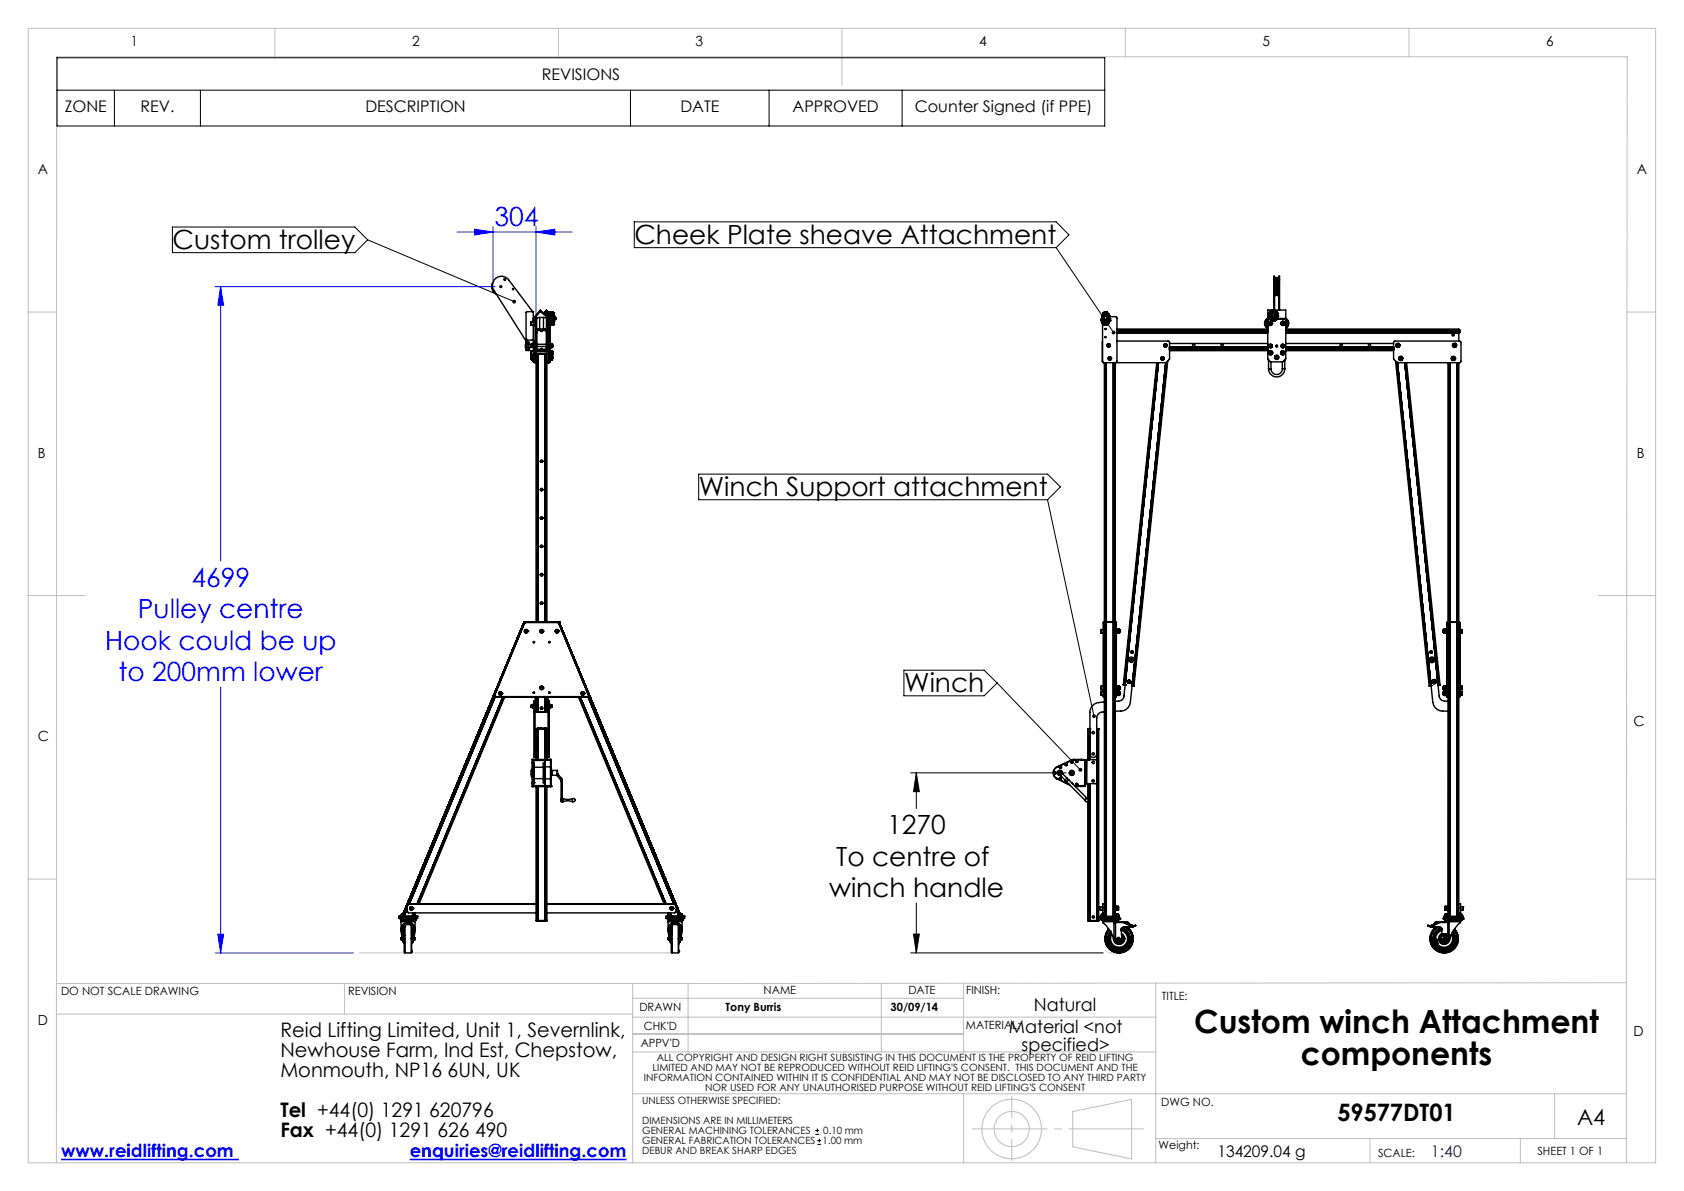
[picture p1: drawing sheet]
<svg xmlns="http://www.w3.org/2000/svg" width="297mm" height="210mm" viewBox="0 0 297 210" stroke-linecap="round" stroke-linejoin="round" font-family="sans-serif">
<defs><g id="words">
<g font-size="5.6">
<text x="210.6" y="182.2">Custom winch Attachment</text>
<text x="229.4" y="187.8">components</text>
</g>
<g font-size="4.7" fill="#00f">
<text x="87.2" y="39.9">304</text>
<text x="33.8" y="103.5">4699</text>
<text x="24.3" y="109">Pulley centre</text>
<text x="18.5" y="114.6">Hook could be up</text>
<text x="20.9" y="120.1">to 200mm lower</text>
</g>
<g font-size="4.7">
<text x="30.4" y="43.8">Custom trolley</text>
<text x="111.9" y="43">Cheek Plate sheave Attachment</text>
<text x="123.3" y="87.5">Winch Support attachment</text>
<text x="159.5" y="122">Winch</text>
<text x="156.5" y="147.1">1270</text>
<text x="147.5" y="152.7">To centre of</text>
<text x="146.2" y="158.2">winch handle</text>
</g>
<text font-size="4.2" x="235.9" y="197.7">59577DT01</text>
<text font-size="3.9" x="278.1" y="198.4">A4</text>
<g font-size="3.5">
<text x="49.5" y="182.9">Reid Lifting Limited, Unit 1, Severnlink,</text>
<text x="49.5" y="186.5">Newhouse Farm, Ind Est, Chepstow,</text>
<text x="49.5" y="190">Monmouth, NP16 6UN, UK</text>
<text x="49.5" y="197">Tel +44(0) 1291 620796</text>
<text x="49.5" y="200.6">Fax +44(0) 1291 626 490</text>
</g>
<g font-size="3.2">
<text x="182.4" y="178.3">Natural</text>
<text x="177.9" y="182.2">Material &lt;not</text>
<text x="180.2" y="185.3">specified&gt;</text>
</g>
<g font-size="3.2" fill="#00f">
<text x="10.8" y="204.1">www.reidlifting.com</text>
<text x="72.3" y="204.1">enquiries@reidlifting.com</text>
</g>
<g font-size="2.8">
<text x="95.6" y="14.1">REVISIONS</text>
<text x="11.4" y="19.8">ZONE</text>
<text x="24.8" y="19.8">REV.</text>
<text x="64.4" y="19.8">DESCRIPTION</text>
<text x="120" y="19.8">DATE</text>
<text x="139.8" y="19.8">APPROVED</text>
<text x="161.3" y="19.8">Counter Signed (if PPE)</text>
<text x="214.7" y="204">134209.04 g</text>
</g>
<text font-size="2.8" fill="#400040" x="252.4" y="204">1:40</text>
<g font-size="2.5">
<text x="23.1" y="8.2">1</text>
<text x="72.7" y="8.2">2</text>
<text x="122.7" y="8.2">3</text>
<text x="172.7" y="8.2">4</text>
<text x="222.7" y="8.2">5</text>
<text x="272.7" y="8.2">6</text>
<text x="6.7" y="30.7">A</text>
<text x="288.7" y="30.7">A</text>
<text x="6.7" y="80.7">B</text>
<text x="288.7" y="80.7">B</text>
<text x="6.7" y="130.7">C</text>
<text x="288.1" y="128">C</text>
<text x="6.7" y="180.7">D</text>
<text x="288.1" y="182.6">D</text>
</g>
<g font-size="2">
<text x="10.8" y="175.4">DO NOT SCALE DRAWING</text>
<text x="61.4" y="175.4">REVISION</text>
<text x="112.8" y="178.3">DRAWN</text>
<text x="128" y="178.2">Tony Burris</text>
<text x="134.7" y="175.2">NAME</text>
<text x="157.1" y="178.3">30/09/14</text>
<text x="160.2" y="175.2">DATE</text>
<text x="170.4" y="175.2">FINISH:</text>
<text x="204.9" y="176.4">TITLE:</text>
<text x="113" y="184.5">APPV'D</text>
<text x="113.5" y="181.5">CHK'D</text>
<text x="170.3" y="181.5">MATERIAL:</text>
<text x="204.8" y="195">DWG NO.</text>
<text x="204.3" y="202.6">Weight:</text>
<text x="243" y="203.9">SCALE:</text>
<text x="271.2" y="203.6">SHEET 1 OF 1</text>
</g>
<g font-size="1.8" fill="#030303">
<text x="113.6" y="190.6">INFORMATION CONTAINED WITHIN IT IS CONFIDENTIAL AND MAY NOT BE DISCLOSED TO ANY THIRD PARTY</text>
<text x="115.1" y="188.9">LIMITED AND MAY NOT BE REPRODUCED WITHOUT REID LIFTING'S CONSENT. THIS DOCUMENT AND THE</text>
<text x="115.8" y="187.1">ALL COPYRIGHT AND DESIGN RIGHT SUBSISTING IN THIS DOCUMENT IS THE PROPERTY OF REID LIFTING</text>
<text x="124.4" y="192.4">NOR USED FOR ANY UNAUTHORISED PURPOSE WITHOUT REID LIFTING'S CONSENT</text>
</g>
<g font-size="1.8">
<text x="113.3" y="194.7">UNLESS OTHERWISE SPECIFIED:</text>
<text x="113.3" y="203.5">DEBUR AND BREAK SHARP EDGES</text>
<text x="113.3" y="201.8">GENERAL FABRICATION TOLERANCES</text>
<text x="113.3" y="198.2">DIMENSIONS ARE IN MILLIMETERS</text>
<text x="113.3" y="200">GENERAL MACHINING TOLERANCES</text>
<text x="145.1" y="201.8">1.00 mm</text>
<text x="145.2" y="200">0.10 mm</text>
</g>
</g></defs>
<g fill="none" stroke="#c0c0c0" stroke-width=".18">
<path d="M5 5h287v200h-287zM48.5 5v5M98.5 5v5M148.5 5v10M198.5 5v5M248.5 5v5M5 55h5M287 55h5M5 105h10M282 105h10M5 155h5M286.8 155h5.2"/>
<path d="M9.9 178.8h101.7M60.7 173.4v5.4M63.4 168h55.7M111.6 176h58.3M111.6 179.3h92.2M111.6 173.4v31.6M121.4 173.4v12.1M155.4 173.4v12.1M169.9 173.3v12.2M195.5 168h1.9M203.8 173.3v31.7M286.8 173.3l-276.9 .1"/>
<path d="M111.6 192.9h175.2M111.6 182.3h58.3M111.6 185.5h92.2M169.9 192.9v12.1M189.2 196l10.4-2.2v10.6l-10.4-2.2zM274.2 192.9v7.9M9.9 205l.1-195h277l-.2 195M203.8 200.8h83M241.6 200.8v4.2M268.1 200.8v4.2"/>
<circle cx="178.4" cy="199.1" r="5.2"/>
<circle cx="178.4" cy="199.1" r="3.1"/>
</g>
<path d="M201.7 199.1h-30.2" fill="none" stroke="#c0c0c0" stroke-width=".18" stroke-dasharray="15.2 1.3 1.3 1.3" stroke-dashoffset="2"/>
<path d="M178.4 193.3v11.4" fill="none" stroke="#c0c0c0" stroke-width=".18" stroke-dasharray="15.2 1.3 1.3 1.3" stroke-dashoffset="11.5"/>
<path d="M87 39.9v9.6M94.5 39.9v17.3M37.9 50.5h49.4M38.9 50.5v48.4M38.9 50.5l.5 3.3h-1zM80.6 40.9h20.3M83.7 40.4l3.3 .5-3.3 .5zM94.5 40.9l3.4-.5v1zM38.9 121.1v46.9M37.9 168h24.4M38.4 164.7h1l-.5 3.3z" fill="none" stroke="#00f" stroke-width=".18"/>
<g fill="none" stroke="#000" stroke-width=".18">
<path d="M10.1 10.2h184.7v12h-184.7zM10.1 15.9h184.7M20.2 15.9v6.3M35.3 15.9v6.3M111.2 15.9v6.3M135.6 15.9v6.3M159.1 15.9v6.3M111.9 39.1h74.4l2.2 2.3-2.2 2.3h-74.4zM30.4 40h32.2l2.2 2.3-2.2 2.2h-32.2zM64.8 42.3l25.9 10.9M186.3 43.7l10.1 14.9M123.2 83.6h61.5l2.3 2.3-2.3 2.2h-61.5z"/>
<path d="M184.7 88.1l8.2 38.2M159.4 118.2h14.2l2.3 2.2-2.3 2.3h-14.2zM160.6 136.3h27.4M161.6 136.3v6.3M161.6 136.3l.5 3.3h-1zM175.9 120.4l14.6 15.3M161.6 159.2v8.8M160.6 168h34M161.1 164.7h1l-.5 3.3z"/>
</g>
<path d="M90.4 53a.34 .34 0 0 0 .1 .5 .34 .34 0 0 0 .5-.2l-.3-.1 .3 .1a.34 .34 0 0 0-.2-.4 .34 .34 0 0 0-.4 .1zM196.1 58.4a.33 .33 0 0 0 0 .5 .33 .33 0 0 0 .5 0l-.2-.3 .2 .3a.33 .33 0 0 0 0-.5 .33 .33 0 0 0-.5 0zM190.3 135.5a.34 .34 0 0 0 0 .5 .34 .34 0 0 0 .5 0l-.3-.3 .3 .3a.34 .34 0 0 0 0-.5 .34 .34 0 0 0-.5 0zM192.8 126a.35 .35 0 0 0-.2 .4 .35 .35 0 0 0 .4 .2l-.1-.3 .1 .3a.34 .34 0 0 0 .3-.5 .34 .34 0 0 0-.5-.1z" fill="#000"/>
<path d="M83.7 40.4l3.3 .5-3.3 .5zM94.5 40.9l3.4-.5v1z" fill="#00f"/>
<path d="M161.1 164.7h1l-.5 3.3zM161.6 136.3l.5 3.3h-1z" fill="#000"/>
<path d="M38.4 164.7h1l-.5 3.3zM38.9 50.5l.5 3.3h-1z" fill="#00f"/>
<g fill="none" stroke="#000" stroke-width=".25">
<path d="M86.9 50.1a1.55 1.55 0 0 0 .6 1.7M86.9 49.9a1.54 1.54 0 0 0 .7 2M89 49.1l.1 .1M93.7 57v.3M93.7 56.7h.1M93.7 56.7v.3M93.7 56.7h.4M93.7 57.3h.4M93.9 55l.2 .1M93.9 55l-4.2-5.7a1.6 1.6 0 0 0-2.2-.3 1.6 1.6 0 0 0-.4 2.2l5.6 8.8h.2M93.9 55h.1M94.1 56.3v-1.3h-1.2l-.1 4.9 .1 .1h1.2"/>
<path d="M94.1 56.5h.3v1M94.1 56.3h.3v3.8M94.1 56.3v.2M94.1 59.8l-.2 .2M94.1 56.5v4.1M94.4 57.2h.1M94.4 56.8h.1M94.5 58.2l.2-.2 1.7 .1v5.6M94.5 58.3h.1M94.5 58.6h.1M94.5 58.5h.1M94.5 58.4h.1"/>
<path d="M94.5 58.2h.1M94.6 58.7h.1M94.6 58.7l-.1 1.9M94.6 58.6h.1M94.6 58.4l-.1 .2M94.6 58.3l-.1 .1M94.6 58.2l-.1 .1M94.7 56l-.2 .2v1.6l.2 .2M94.7 56v2M94.7 56h.1M94.7 58.3h.7v.1l.1-.1 .1 .1v-.1h.7v3.3h-.7v-.2l-.1 .2v-.2l-.1 .2h-.7zM95.2 56h-.5"/>
<path d="M95.2 56v2h-.5M95.2 56h.6M95.4 58.3h.1M95.8 56h.6M95.8 56v2h.6M95.8 56h.1M95.9 55.2h.1M95.9 55.2l.5 .4M96 55.2l.4 .4M96 55.1l.5 .5M96 55.2h.1M96 55.1h.1"/>
<path d="M96.2 55.3l.3 .3zM96.2 55.1h-.2M96.2 55.1l.4 .3M96.2 55v.1M96.2 55l.4 .4M96.2 55h.1M96.2 54.8v.2M96.2 54.8h.1M96.2 55l.5 .4M96.2 54.8l.6 .5M96.2 54.8l.6 .4M96.3 54.7l.5 .5"/>
<path d="M96.3 54.8l.5 .4M96.3 54.7v.1M96.3 54.7h.1M96.3 54.7l.5 .4M96.4 56l.1 .2v1.6l-.1 .2M96.4 55.6h.1M96.4 54.7l.4 .4M96.4 56v2M96.4 56h.1M96.4 55.5h.1M96.4 55.6l.1 .1M96.4 55l.4 .2"/>
<path d="M96.5 55.7h.1M96.4 54.9l.4 .3M96.4 58.2h.1M96.4 58.3h.1M96.4 58.4h.1M96.4 58.5h.1M96.4 58.6h.1M96.5 55h.1M96.5 55.6l.3 .2M96.5 55.6h.1M96.5 55.6l.1 .1M96.5 55.6v.1"/>
<path d="M96.5 57.2h.1M96.5 57.1h.1M96.5 56.8h.1M96.5 57.3h.1M96.5 56.7h.1M96.5 57.5h.1M96.5 55.7l.2 .2M96.5 55.6l.4 .2M96.5 57.6h.1M96.5 56.6h.1M96.5 57.1v.1M96.5 57h.1"/>
<path d="M96.5 57v.1M96.5 56.9h.1M96.5 57.2v.1M96.5 57.4h.1M96.5 56.6v.4M96.5 57.3v.3M96.6 55.7h.1M96.6 55.7l.1 .1M96.6 55.4h.1M96.6 55.4l.3 .3zM96.6 55.4l.4 .3M96.6 55.4l-.1 .2"/>
<path d="M96.7 55.4h-.1M96.7 55.4l.3 .2zM96.7 55.9h.1M96.7 55h.1M96.7 55.2h.1M96.7 55.9l-1.4-1.2-1.2 1.5 .1 .1 1.1-1.4 1.4 1.2M96.7 55.8v.3M96.7 55.8h.1M96.7 55l.2 .1M96.7 56.5h-.1l.1 1M96.7 56.3v3.8M96.7 56.1v4.3"/>
<path d="M96.7 56.1h.2M96.7 55.8h.2M96.8 55.2l.2 .2M96.8 55.3l.2 .2M96.8 55.2v.1M96.8 55.2h.1M96.8 55.3l-.1 .1M96.8 55.1l.1 .1M96.8 55.1h.1M96.8 55.2l.1 .1M96.8 55.1v.1M96.9 55.3h.1"/>
<path d="M96.9 55.1h.1M96.9 55.1v.1M96.9 55.2h.1M96.9 55.2l.1 .1M96.9 55.2v.1M96.9 55.8h.1M96.9 55.8v.4M96.9 56.2v.3M96.9 56.5h.1M96.9 56.5v.1M96.9 56.6v.6M96.9 55.7h.1"/>
<path d="M96.9 57.2h.1M96.9 56.2h.1M96.9 56h.1M96.9 56.6v.4M96.9 56.6h.1M96.9 56.6l.1 7.1M97 55.7h.1M97 55.8v.4M97 55.1h.1M97 55.1v.3M97 55.3v.1M97 55.1v.2"/>
<path d="M97 56.2v.3M97 56.6v.6M97 55.7v.1M97 56.5h.1M97 56.5v.1M97 57.2h.1M97 55.7l-.1 .1M97 56.2h.1M97 55.8h.1M97 56.6h.1M97 55.4h.1M97 55.5h.1"/>
<path d="M97 55.5v.2M97 55.4v.1M97 56.6v.1M97 55v.1M97 57h.1M97 55h.1M97 56h.1M97 55.8v.2M97 56.2v.4M97 56.6v.4M97 55.7l.1 .1M97.1 55.7h.1"/>
<path d="M97 57v.4M97 57.3l.1 .1M97 56.1h.1M97 55.6h.1M97 57l.1 .1M97.1 55h.1M97.1 55.8h-.1M97.1 56.2l-.1 .4M97.1 57.3h.1M97.1 55.5l.2 .2M97.1 55.6l.2 .1M97.1 55v.1"/>
<path d="M97.1 55.4h.1M97.1 55.5h.1M97.1 55.5v.1M97.1 55.4v.1M97.1 55.1h.1M97.1 56.1v.1M97.1 55.5l-.1 .2M97.1 55.1v.3M97.1 56.6v.7M97.1 55.9v.7M97.1 55.6l-.1 .1M97.1 56.6h.1"/>
<path d="M97.1 57.2v.2M97.1 55.4v.2M97.1 57.4h.2M97.1 55.9h.1M97.1 55.7v.1M97.1 55.9l.2 .1M97.1 55.4l.4 .3M97.1 55.4l.3 .3M97.1 56.9h.1M97.1 57.1h.1M97.1 56.1h.1M97.1 56.3h.1"/>
<path d="M97.1 56.6h.2M97.1 55.1h.4M97.2 57.2h.1M97.3 57.2l-.2 .1M97.3 56.3h.1M97.3 56.6h.1M97.3 56.6v.6M97.3 56v.6M97.3 56h.1M97.3 55.7h.1M97.3 57.1v.1M97.3 55.7h-.2"/>
<path d="M97.3 56.6v.5M97.3 57.2l.2 .1M97.3 56.6h.2M97.3 57.2h.1M97.3 57.2v.2M97.4 55.7h.1M97.4 55.7l.1 .1M97.4 57.2l-.1 .2M97.5 55.9l-.2 .1M97.5 57.3h.1M97.5 56.6h.1M97.5 55.7h.1"/>
<path d="M97.5 55.5v.2M97.5 55.1v.3M97.5 55v.1M97.5 55.5h.1M97.5 56.6v.7M97.5 55.8h.1M97.5 55.8v.1zM97.5 55.4h.1M97.5 56.1h.1M97.5 56.3h.1M97.5 57.1h.1M97.5 56.9h.1"/>
<path d="M97.5 55.9h.1M97.5 55.4v.1M97.5 55.7v.1M97.5 55.3l-.4 .1M97.5 55h.1M97.5 56.2h.1M97.5 56.2v.4M97.5 57h.1M97.5 57.2h.1M97.5 55.9v.7M97.5 55.5l.1 .2M97.5 55.1h.1"/>
<path d="M97.5 56.7h.1M97.5 56.5h.1M97.5 56.8h.1M97.5 56.4h.1M97.5 56.2v.3M97.5 55.8v.4M97.5 56.6v.6M97.5 56.5v.1M97.5 55.2h.1M97.5 56.6v.4zM97.5 55.3h.1M97.6 55.7h-.1"/>
<path d="M97.6 56.6v.6M97.6 55.7v.1M97.6 55.7h.1M97.6 55.8h.1M97.6 56.5h.1M97.6 56.2v.3M97.6 55.8v.4M97.6 56.5v.1M97.6 55.2h.1M97.6 55.3h.1M97.6 55.2h-.1M97.6 57.2h.1"/>
<path d="M97.6 56.2h.1M97.6 56.6h.1M97.6 56.4h.1M97.6 56.1h.1M97.6 56.8h.1M97.6 56.4v.1M97.6 56h.1M97.6 55.9h.1M97.6 55.2l-.1 .1M97.6 56.4l.1 .1M97.6 56l.3 .2M97.6 56.6v.2"/>
<path d="M97.6 55.9l.1 .1M97.6 55.1v.2M97.7 56h.1M97.7 56l.3 .2M97.7 56l.2 .2M97.7 56.5h.1M97.7 56.5l.1 .1M97.7 55.9h.1M97.7 55.9l.3 .3M97.7 55.9v.1M97.7 55.9h-.1M97.7 55.9l-.1 .1"/>
<path d="M97.7 56.6h.1M97.7 56.1l-.1 .1M97.8 56.6h.1M97.8 55.9l.2 .2M97.8 56h.1M97.8 55.9h.1M97.8 55.9v.1M97.9 56h-.1M97.9 56.2l-.3 .4M97.9 55.9l.1 .1M97.9 56h.1M97.9 56.1h.1"/>
<path d="M97.9 56v.1M97.9 56.2l.1 .1M97.9 56.2h.1M98 56.2v.1M98 56.2h.1M98 56.3h.1M98 56.2h-.1M98 56v.1M98 56.1l-.1 .1M194.2 56.5h.1M194.3 56.5h.1M194.3 56.6h.1"/>
<path d="M194.3 56.2v.3M194.3 56.2l-.1 .3M194.3 56.2h.1M194.3 56.6a.71 .71 0 0 0 .7 .7 .71 .71 0 0 0 .7-.7M194.3 56.5v.1M194.3 56.6a.67 .67 0 0 0 .7 .6 .67 .67 0 0 0 .7-.6M194.3 56.6a.72 .72 0 0 0 .7 .6M194.3 56.6a.67 .67 0 0 0 .7 .6M194.3 56.6a.66 .66 0 0 0 .7 .6M194.4 55.8h.1M194.4 55.8l-.1 .4M194.4 55.7h.1"/>
<path d="M194.4 55.7v.1M194.4 55.7h.2M194.5 57.1v6.6l.1 .3h11l.7-.6v-3.1l-.2-.2h-9.1M194.5 56l.1 .1M194.5 56.4v.1l.1-.1M194.5 56.4h.1M194.5 56.8h.1M194.5 55.4h.1M194.5 55.5h.1M194.5 55.4v.1M194.6 56.8h.1M194.5 56.8l.3 .3"/>
<path d="M194.5 55.5l-.1 .2M194.5 55.8v.2M194.5 56.7l.4 .3M194.5 56.7l.1 .1M194.5 55.5h.9M194.5 55.4h.9M194.5 55.5l-.1 .3M194.6 55.2h.1M194.6 56.8h-.1M194.6 56.4l-.1 .1M194.6 56.8v.1M194.6 55.7l-.1 .1"/>
<path d="M194.6 55.7h.1M194.6 56.7l.3 .3M194.6 55.4h.1M194.6 56.9h.1M194.6 56.9l.1 .1M194.6 55.2h.3M194.6 55.4l-.1 .1M194.6 56.3v.1M194.6 56.7l-.1 .1M194.6 56.7l.1 .1M194.6 55.3h.4M194.6 56.7l.2 .3"/>
<path d="M194.6 56.2l-.1 .2M194.6 56.8l.3 .2M194.6 55.3v.1M194.6 55.6v.1M194.6 55.2v.1M194.6 55.6h.1M194.6 55.6l-.1 .2M194.7 56.2l-.1 .1M194.7 57h.1M194.7 56.8l.1 .1M194.7 55.3l-.1 .1M194.7 56.2h.1"/>
<path d="M194.7 55.5l.1 .1M194.7 55.5l-.1 .1M194.7 56.2v.1M194.7 55.5h.1M194.7 56.2h-.1M194.7 56.3l-.1 .1M194.7 56.2l-.2 .3M194.7 55.1v.1zM194.7 57v.1M194.7 56l-.1 .1M194.8 55.1h.1M194.8 57l-.1 .1"/>
<path d="M194.8 57.1h.1M194.8 55.9l-.3 .2M194.8 57h.1M194.8 56.3l-.2 .2M194.8 55.1l.1-.1 .3 .1M194.8 56.2l-.2 .3M194.8 56l-.3 .1M194.8 55.9l-.1 .1M194.8 55.8l-.3 .1v.2l.3-.2M194.8 55.7v.1M194.8 57v.1M194.8 55.8v.1"/>
<path d="M194.8 55.7h.1M194.8 55.6h.1M194.8 55.8h.4M194.8 55.7h.4M194.8 55.6v.2M194.8 55.1l-.1 .1M194.8 56.6l.1-.2 .3 .2M194.8 56.6h.1M194.8 56.6l.1 .2 .3-.2M194.8 56.9l.1 .2h-.1M194.9 55.2h.1M194.9 56.6v-.1l.2 .1"/>
<path d="M194.9 56.6l.1 .1 .1-.1M194.9 56.6v.1l.2-.1M194.9 56.6h.1M194.9 56.6h.2M194.9 56.7h.1M194.9 58h.2M194.9 55.3h.1M194.9 57.2h.2M195 55h.1M195 55.1l-.4 .1M195 55l-.2 .1M195 55.1l.1 .1"/>
<path d="M195 57.2h.1M195 55.1l.1 .1-.1 .1M195 55.2v.1M195 55.1l-.1 .1 .1 .1M195 55l.2 .1M195 55.1v.1M195 55.3h.1M195.1 55.3h.1M195.1 55.3h-.1M195.1 55.2h.1M195.1 56.6h.1M195.1 57h.1"/>
<path d="M195.1 55.2v.1M195.1 55.2l.1 .1M195.1 56.5h.1M195.1 56.9l.2-.1zM195.1 56.9v.2h.1M195.1 56.9l.1 .2M195.2 55.2h.1l-.1 .1M195.2 56.6h.1M195.2 55.8v.1M195.2 55.7v.1M195.2 55.2h.1M195.2 55.2h-.1"/>
<path d="M195.2 55.3h.1M195.2 55.2v.1M195.2 55.6v.2M195.2 55.1h.1M195.2 55.9l.3 .2M195.2 55.1l.2 .3M195.2 57h.1M195.2 57v.1M195.2 55.9l.3 .2-.3-.1M195.2 55.9v.1M195.2 55.8h.3M195.2 57.1h.1"/>
<path d="M195.2 56.2h.1M195.2 56.2l.2 .3M195.2 56.3l.1 .2M195.2 56.3l.2 .2zM195.2 56.3l.1 .1M195.2 56l.2 .1M195.2 57l.1 .1M195.2 56.3l.2 .2M195.3 57h.1M195.3 55.5l-.1 .2M195.3 55.5h.1M195.3 55.5l-.1 .1"/>
<path d="M195.3 55.5v.1M195.3 56.2l.1 .1M195.3 57h-.1M195.3 56.2h.1M195.3 56.2l-.1 .1M195.3 56.2l.2 .2M195.3 55.6l.1 .1M195.3 56.8l-.2 .1M195.3 55.6h.1M195.3 55.6l.1 .2M195.4 56.9h.1M195.4 56.9l-.1 .1"/>
<path d="M195.4 56.3v.1M195.4 56.7l-.3 .3M195.4 56.8v.1M195.4 56.8h.1M195.4 56.4v.1M195.4 56.7l-.1 .1M195.4 55.7v.1M195.4 55.7h.1M195.4 55.4h.1M195.4 56.7l.1 .1M195.4 55.4v.1M195.4 55.4l.1 .1"/>
<path d="M195.4 55.8l.1 .2M195.4 56.7v.1M195.4 55.5l.1 .2M195.4 55.8h.2M195.4 55.5l.2 .2M195.5 56.4h.1M195.5 56.8h.1M195.5 56.8l-.3 .3M195.5 55.5l.1 .2M195.5 55.5v.2M195.5 56.4h-.1M195.5 56.4l-.1 .1-.1-.1"/>
<path d="M195.5 55.8h.1M195.5 56l-.1 .1M195.5 55.7h.1M195.5 55.7v.1M195.6 55.7h.1M195.6 55.8h.1M195.6 55.8l.1 .4M195.6 55.7v.1M195.6 55.8h1.3l.1 .2v7.8l-.3 .2M195.6 56.6h.1M195.6 56.6a.66 .66 0 0 1-.6 .6M195.7 56.6h.1"/>
<path d="M195.7 56.5h.1M195.7 56.5l-.1 .1M195.7 56.6a.67 .67 0 0 1-.7 .6M195.7 56.6v.1M195.7 56.6a.66 .66 0 0 1-.7 .6M195.7 56.5v.1M195.7 56.2h.1M195.7 56.2v.3M197 58.3h26.6M197 58.6h26.6M197 58.5h26.6M197 58.4h26.6"/>
<path d="M197 58.2h26.6M197 58h26.6M223.3 57.1l.1 .1M223.3 57.1h.1M223.3 56.9h.1M223.3 57h.1M223.3 57l.1 .1M223.3 56.9v.1M223.4 56.9h.1M223.4 56.8h.1M223.4 57h.1M223.4 57.4l.1-.1z"/>
<path d="M223.4 57.1h.1M223.4 56.7h.1M223.4 57.1v.1M223.4 57.2v.1M223.4 57.3h.1M223.4 57.2h.1M223.4 57v.1M223.4 56.6l.2 .1-.2 .1zM223.4 56.8l-.1 .1M223.4 57.4h.1M223.4 57.4h.2M223.4 56.8v.1"/>
<path d="M223.4 56.6h.1M223.5 57.3h.1M223.5 57.3l-.1 .1M223.5 57.3v.2M223.5 57.5h.1M223.5 56.7h.1M223.5 57.4v.1M223.5 57.4h.1M223.6 57.6h.1M223.6 57.4h.1M223.6 57.4l-.1 .1M223.6 57.4h-.2"/>
<path d="M223.6 56.6l-.2 .3 .2 .5M223.6 57.3l-.1-.2 .1-.4-.1 .2 .1 .5M223.6 56.1a1 1 0 0 0-.6 .9 1 1 0 0 0 .6 .9M223.6 57.5v.1M223.6 57.5h-.1M223.6 56.4a.77 .77 0 0 0 0 1.2M223.8 55.3h.1M223.8 55.8h.1M223.8 55.4l.2 .3M223.8 55.7v.1M223.8 55.9l.2 .3M223.8 55.8l.2 .4"/>
<path d="M223.8 55.4h.1M223.8 55.2v.2M223.8 55.3v.1M223.8 55.9h.1M223.8 55.7h.1M223.8 55.8v.1M223.8 56.3l-.2 .1v6.9l.5 .5h2M223.8 55.7v.2M223.9 55.2h-.1M223.9 55.6l.1 .3M223.9 55.2h.1M223.9 55.6l-.1 .1"/>
<path d="M223.9 55.4h-.1M223.9 55.4l.1 .3M223.9 55.7v.1M223.9 55.8l.1 .3M223.9 55.4h.1M223.9 55.7h.1M223.9 55.2v.2M223.9 55.6v.1M223.9 55.6l.1 .2M223.9 55.6h.1M223.9 55.5h.1M223.9 55.7h-.1"/>
<path d="M223.9 55.2l-.1 .1M223.9 55.5v.1M223.9 55.6l.1 .1M223.9 55.1v.1M223.9 55.1h.1M223.9 56.2h-.3a.94 .94 0 0 0 0 1.6M224 55.8h.1M224 56.2h.1M224 55l-.1 .2M224 55.7h.1M224 56.1v.1M224 56.1h.1"/>
<path d="M224 56.2l.1 .1M224 55.7v.1M224 55.8l.1 .1M224 55.7h.2M224 55.5l.1 .2M224 55.9l.1 .2M224 55.7l.1 .2M224 56.2h.3M224 56.2l.2 .1M224 55.5h.1M224 55.6l.4 .1M224 55.5l.4 .2"/>
<path d="M224 55.9h.1M224 55.5h.2M224 55.5l.4 .1M224 56.3h-.4v-1.6h3.2v1.6h-1.7M224.1 55.3h.1M224.1 55.9l-.1 .1M224.1 56.3h.1M224.1 55.3l.1 .1M224.1 55h.1M224.1 55.9h.1M224.1 55.6l.3 .1M224.1 56.3h.4v.1"/>
<path d="M224.1 55.9h.4M224.1 55.9l.1 .1M224.1 56.3l.3 .3M224.1 56h.1M224.1 56l.3 .2M224.1 56.3h.3M224.1 54.8l-.2 .3M224.1 56.1l.1 .1M224.1 56.3l.1 .1M224.1 55.7h.1M224.1 55.9v.1M224.1 56.3l.3 .2"/>
<path d="M224.1 55.7l.3 .1zM224.1 55.9h.9M224.2 55.6h.1M224.2 55.7h.1M224.2 56.3h.1M224.2 55.4l-.2 .1M224.2 56h.1M224.2 55.9h.1M224.2 55.7v.1M224.2 55.9l.2 .3M224.2 56.3l.2 .2M224.2 55.9l-.1 .1"/>
<path d="M224.2 55.3l.1 .1M224.2 55.4l.1 .1M224.2 55.5l.1 .1M224.2 55.6l.2 .1M224.2 56.3h-.1M224.2 55.3h.1M224.2 55.4v.1M224.2 55.6h-.1M224.2 55.4h.1M224.2 56.2h.1M224.2 55.8l.1 .1M224.2 55.3l.1 .1z"/>
<path d="M224.2 55.2l.1 .1M224.2 55.2l-.1 .1M224.2 55.2v.1M224.3 55h-.1M224.3 55.6h.1M224.3 56.2h.1M224.3 55h.1M224.3 55.3v.1M224.3 55.5l.1 .1M224.4 56h.1M224.3 55l-.2 .1M224.3 55.5v.1"/>
<path d="M224.4 56.6h.4M224.4 56.2h.4M224.4 56.6h.1M224.4 56.5h.4M224.4 56.5h.1M224.4 54.8l-.3 .2M224.4 54.9l-.3 .1M224.4 55.6v.1M224.4 56.2h.1M224.4 54.9h.1M224.4 54.9l-.3 .2M224.4 56.6h.2"/>
<path d="M224.4 56.5l.2 .1M224.4 56.2l.2 .1M224.4 54.8v.1M224.4 55.7h.4M224.4 55.6h.1M224.4 56.5v.1M224.4 55.2h.1M224.4 56h-.1l.1 .1M224.4 56.1h.1M224.4 55.8l-.1 .1M224.4 55.1l.1 .1 .2-.1M224.4 55.1l.1-.1 .2 .1"/>
<path d="M224.4 55.7v.1M224.4 55.7h.1M224.4 56v.1M224.4 54.9l-.1 .1M224.4 55.1l.1 .1h.2M224.4 55.1h.1M224.4 54.9l-.2 .1M224.5 56h.1M224.5 56.1h.1M224.5 55.1h.2M224.5 56.1l.1 .1M224.5 56.4l.1 .1"/>
<path d="M224.5 56v.1M224.5 55.2h.2M224.5 55.1v.1M224.5 55.9l.1 .2M224.6 54.7l.4 .1 .2 .3M224.6 54.7l-.6 .2-.1 .2M224.6 56.6h.1M224.6 54.7a.53 .53 0 0 1 .6 .4M224.6 54.7h.1M224.6 55.9v.1M224.6 54.7a.56 .56 0 0 0-.7 .4M224.6 54.7a.53 .53 0 0 0-.7 .4"/>
<path d="M224.6 54.7l.5 .2 .1 .2M224.6 56v.2M224.6 56.3v.2M224.6 55.9h.1M224.6 55.9v.2M224.6 49.3v-.6h.2v.6M224.6 49.3h.2M224.6 49.3v5.4M224.7 56h.1M224.7 56.1l-.1 .1M224.7 56v.1M224.7 54.9h.1"/>
<path d="M224.7 56.1h.1M224.7 56l.3 .1M224.7 56h.2M224.7 55.1h.1M224.7 55.1v.1M224.7 56h.3M224.7 55.2h.1M224.7 54.9l.1 .1M224.7 54.9l.2 .1M224.8 55.7v.1M224.8 55.7h.1M224.8 56.5h.1"/>
<path d="M224.8 55.8h.1M224.8 56.2h.1M224.8 56.6h.1M224.8 55.8l.1 .1M224.8 56.3h.2M224.8 56.5l-.2 .1M224.8 56.6h-.2M224.8 56.2l-.2 .1M224.8 55.6v.1M224.8 54.8l.3 .2M224.8 54.9l.2 .1M224.8 54.9l.2 .2-.1-.1"/>
<path d="M224.8 54.9h-.1M224.8 54.8l-.1 .1M224.8 49.3v5.4M224.8 54.8v.1M224.8 55.6h.1M224.8 56.5v.1M224.8 55h.1M224.8 55.4l.1-.1zM224.8 55.3l.1 .1M224.8 55.5v.1M224.8 55.3v.1M224.9 55.6h.1"/>
<path d="M224.9 55l.1 .1M224.9 56.2h.1M224.9 55.3l-.1 .1M224.9 55.4h.1M224.9 55h.1M224.9 55.4h-.1M224.9 56.1l-.1 .1M224.9 56.2h1.9a.98 .98 0 0 1 0 1.6M224.9 55.2l-.1 .1M224.9 55.2l.2 .1M224.9 55.8v.1M224.9 56h.1"/>
<path d="M224.9 49v3.1M224.9 49h.1M224.9 52.1h.1M224.9 55.2v.1M225 49h.1M225 52.1h.1M225 55.7h.1M225 55.3h.1M225 55.6l-.2 .1M225 49v3.1M225 55.6l-.1 .1M225 56.3l-.2 .3"/>
<path d="M225 55.6h.1M225 56.3h.1M225 56h.1M225 55.4l.1 .1M225 55.5h.1M225 55.9h.1M225 56.3l-.2 .2M225 56.3h-.3l-.1 .2M225 55.9v.1M225 55.7l-.1 .1M225 55.3l-.1 .1M225 55.5l-.2 .1"/>
<path d="M225 56v.1M225 56.1h.1M225 55.9h-.4v.2M225 56.3v.1M225 55.4l-.2 .1M225 55.7h.2M225 55.4v.1M225 49l.1 .2M225 55.9l.1 .1M225 56.1l-.1 .1M225 55.7l-.2 .1M225 55.9l-.1 .1"/>
<path d="M225.1 55.5h.1M225.1 49.2h.1M225.1 51.9h.1M225.1 55.6l-.3 .1M225.1 55l-.1 .1M225.1 55.3l-.2 .1M225.1 55.3h-.2M225.1 55.9h.1M225.1 55.5l-.3 .1M225.1 49.2v2.7M225.1 56.2h.1M225.1 51.9l-.1 .2"/>
<path d="M225.1 55h.1M225.1 55.5l-.3 .2M225.1 55.9l-.1 .2M225.1 55.5l-.1 .2M225.1 55.8h.1M225.1 56.2l-.1 .1M225.1 56.1l.1 .1M225.1 56.1h.1M225.1 55.8l-.1 .1M225.1 55.7h.1M225.1 55.7l-.1 .2M225.1 55.7v.1"/>
<path d="M225.1 56.1v.1M225.2 56.2h.1M225.2 55.7h.1M225.2 55.7h-.1M225.2 55.7l-.1 .1M225.2 55v.2M225.2 56.2l-.2 .1M225.2 55l.1 .2M225.2 55.1h.1M225.2 55.1v.1M225.2 55.4h.1M225.2 55.1l.1 .1"/>
<path d="M225.2 55.5h.1M225.2 55.2h.1M225.2 49.2v2.7M225.2 51.9l.1 .2M225.2 55.2l.1 .1M225.2 55.5l.1 .1M225.3 55.9l-.1 .3M225.3 55.2h.1M225.3 55.6v.1M225.3 55.6l-.2 .3M225.3 55.8l-.1 .4M225.3 55.4l-.1 .3"/>
<path d="M225.3 55.8h.1M225.3 55.8l-.2 .3M225.3 55.2v.2M225.3 55.4h.1M225.3 55.9h.1M225.3 55.6h.1M225.3 55.8v.1M225.3 55.7v.1M225.3 55.3v.3M225.3 55.7h.1M225.3 55.6l-.1 .1M225.3 55.6l-.2 .2"/>
<path d="M225.3 55.4l-.2 .3M225.3 55.3h.1M225.3 55.3v.1M225.3 55.2v.1M225.3 49v3.1M225.3 52.1h.1M225.3 49l-.1 .2M225.4 49h-.1M225.4 49v3.1M225.4 49h.1M225.5 49.3v-.6h.2v.6M225.5 49.3h.2"/>
<path d="M225.5 49.3v5.4M225.7 49.3v5.4M226.5 56.3l.3 .2v6.7l-.7 .6M226.7 56.4a.8 .8 0 0 1 .1 1.2M226.8 57.4h.1M226.8 57.5h.1M226.8 56.6l.1 .3-.1 .5M226.8 57.3v-.6v.7M226.8 56.1a1.03 1.03 0 0 1 0 1.8M226.8 58h30.5v.2M226.8 58.3h30.5M226.8 58.6h30.5"/>
<path d="M226.8 58.5h30.5M226.8 58.4h30.5M226.8 58.2h30.5M226.8 57.4v.1M226.8 56.7h.1M226.8 57.3v.1M226.8 57.3l.1 .1M226.8 56.6v.1M226.9 57.4h.1M226.9 57.4h-.1M226.9 56.6h-.1v.1M226.9 56.6h.1"/>
<path d="M226.9 56.6l-.1 .1M226.9 57.2h.1M226.9 56.8l.1 .1M226.9 56.8v.1M226.9 57.2l-.1 .1M226.9 57.2v.1M226.9 57.3h.1M226.9 56.9v.1M226.9 57h.1M226.9 56.8h.1M226.9 57.2v.2M226.9 56.9h.1"/>
<path d="M226.9 56.7h.1M226.9 57.1h.1M226.9 57.1v.1M226.9 56.7h-.1M227 56.9h.1M227 57.1h-.1v.1M227 57.1h.1M227 57h.1M227 56.9h-.1M257.3 58.6h.1M257.3 58.2h.1M257.3 58.4h.1"/>
<path d="M257.3 58.5h.1M257.3 58.3h.1M257.3 58.7h.1M257.3 58.2v1.9M92.7 60.4v.1M92.7 60.5h.1M92.7 60.4v.2M92.7 60.6v.1M92.7 60.8v.3M92.7 61.2v.1M92.7 61.3v.2M92.7 61.5h.1"/>
<path d="M92.7 61.5v.1M92.7 61.7l.1 .1h.4M92.7 60.4v1.3M92.7 61.3l.1 .1M92.7 60.4l.1 .1M92.7 61.7h.5v.1M92.7 60.3h.1M92.7 60.3l.5 .1M92.7 61.5h.5M92.7 60.4h.5M92.7 60.7h.9M92.7 61.2h.5"/>
<path d="M92.7 61.1h.5M92.7 60.3v.1M92.7 60.7v.1M92.7 61.1v.1M92.7 61.6v.1M92.7 61.6h.5M92.8 61.4h.1M92.8 61.4l-.1 .1M92.8 60.5h.1M92.8 60.5l-.1 .1M92.8 61.4h.4M92.8 60.5h.4"/>
<path d="M93.2 61.3v.2M93.2 61.3v.1M93.2 61.4v.1M93.2 61.4h.1M93.2 60.5v.1M93.2 60.5h.1M93.2 60.6v.1M93.2 61.8h.1M93.2 61.5h.1M93.2 61.2v.1M93.2 60.8v.3M93.2 60.5v.2"/>
<path d="M93.2 60.7h.1M93.2 61.5v.1M93.2 60.4v.1M93.2 60.6h.1M93.2 61.7h.1M93.2 60.4h.1M93.2 61.3h.4M93.2 61.1v.1M93.2 61.6v.1M93.6 61.3h.1M93.6 60.8v.1M93.6 61.2v.1"/>
<path d="M93.6 60.7v.6M93.6 60.9v.3M93.6 60.7v.1M93.6 61.2h.1M93.6 60.8h.1M93.6 60.8v.4M93.6 61.2h.5M93.7 62.5h.1M93.7 61.9v.3M93.7 63v.3M93.7 62.7h.1M93.7 62.2v.3"/>
<path d="M93.7 62.7v.3M93.7 62.5h.4M93.7 61.9h.4M93.7 63.3h.1M93.7 62.7h.4M93.7 60.7h.1M93.7 63v.4M93.7 60.7v.4M93.7 63h.1M93.7 63.4h.1M93.7 61.1h.1M93.8 62.9h.1"/>
<path d="M93.8 63v.2M93.8 63v.3M93.8 63.3v.2M93.8 62.9v.1M93.8 60.7v.1M93.8 60.7v.3M93.8 61v.2M93.8 60.6v.1M93.8 61.2h.1M93.8 63.5h.4M93.8 63.2v.1M93.8 60.8v.2"/>
<path d="M93.8 60.6h.1M93.8 60.8h.3M93.8 62.9h.4M93.8 61.2h.4M93.8 60.6h.4M93.8 63.2h.3M94.1 63.7l.2 .1M94.1 61.2v1.7M94.1 63.5v.2M94.1 63.7h.2M94.1 62.9v.6h-.3M94.1 63.5h.1"/>
<path d="M94.1 61.2h.1M94.2 62.9h.1M94.2 62.9v.6M94.2 60.6v.6zM94.2 63.4h.1M94.2 63.3v.1M94.2 62.8l.1 .8M94.2 62.8h.1M94.3 60.5v.8M94.3 60.4v-.3h.2v.3M94.3 63.7v.3h.2M94.3 60.4h.2"/>
<path d="M94.3 63.7h.2M94.3 60.4v3.3M94.5 63.7v.3M94.5 62.5h.2M94.5 62.5h.1M94.5 61.7l.1 .1h1.8v-.1M94.5 61.2l.1 .2M94.5 61.4l.1 .2M94.5 61.2h.1M94.5 62h1.9M94.5 61.4h.1M94.5 61.6v.1"/>
<path d="M94.5 60.4v3.3M94.5 64v45.7M94.5 61.6h.1M94.6 62.4h.1M94.6 62.5h.1M94.6 62.4v.1M94.6 61.6h-.1M94.6 61.4h-.1M94.7 62.4h.1M94.7 60.7h1.6M94.7 61.1h1.6M94.7 62.4h1.6"/>
<path d="M94.7 62.4v47.3M94.7 62.5h1.6M94.7 62.5h.1M94.7 62.5v47.2M94.8 62.4h.1M94.8 62.5h.1M94.8 62.5v47.2M94.9 62.5h.1M94.9 62.4h.1M94.9 62.5v47.2M95 62.4h.1M95.2 62.4h.1"/>
<path d="M95.3 62.4h.1M95.4 62.4h.1M95.5 62.4h.1M95.6 62.4h.1M95.7 62.4h.1M95.8 62.4h.1M95.9 62.4h.1M96 62.4h.1M96.1 62.4h.2zM96.1 62.4h.1zM96.1 62.4h.1M96.1 62.5v47.2"/>
<path d="M96.2 62.4h.1M96.2 62.5h.1M96.2 62.5v47.2M96.3 62.4h.1M96.3 62.5h.1M96.3 62.5v47.2M96.3 62.4v47.3M96.4 62.4h.1M96.4 63.7h.5v.3h-.5M96.4 63.7v.3M96.4 62.5h.1M96.4 61.2h.1"/>
<path d="M96.4 61.3h.1M96.4 61.4h.1M96.4 61.5h.1M96.4 61.6h.1M96.4 61.7h.1M96.4 60.6h.1M96.4 64v45.7M96.7 60.1h-.3v.3h.3M96.7 60.4v3.6M96.9 60.6h.4M96.9 62.9h.2M96.9 63.5h.2"/>
<path d="M96.9 61.2h.2M96.9 63.8h.1M96.9 63.7h.1M97 63.7v.1M97 62.6v.3M97 61.8v.8M97 61.3h.3M97 62.6h.3M97 63.5h.2M97 61.2v.1M97.1 62.9h.1M97.1 60.6v.6z"/>
<path d="M97.1 62v.4M97.1 62.4l-.1 .1M97.1 61.9v.1M97.1 62.7v.1M97.1 62.9v.6M97.1 62.4h.2M97.1 62.7h.2M97.1 62.8h.2M97.1 61.9h-.1M97.1 62.7h-.1M97.1 62.8v.1M97.1 62h.2"/>
<path d="M97.1 61.9h.2M97.1 60.7h.2M97.1 60.6h.1M97.1 63.2h.2M97.1 63.4h.2M97.2 63.5h.1M97.3 63.5h-.1M97.3 63.5h.1M97.3 63.4l-.1 .1M97.3 63.4v.1M97.3 60.6h-.1M97.3 63.4h.1"/>
<path d="M97.3 60.7h.1M97.3 60.7a.27 .27 0 0 1 .3 .3 .27 .27 0 0 1-.3 .3M97.3 60.7v.6M97.3 60.8v.5M97.3 60.7v.1M97.3 62v.4M97.3 61.9v.1M97.3 62.4v.2M97.3 61.9h.1v.6l-.1 .1M97.3 62.7v.1M97.3 63.2v.2M97.3 62.8v.4"/>
<path d="M97.3 62.7h.1v.6l-.1 .1M97.3 61.3h.1M97.4 62h.1M97.4 63.2h.1M97.4 62.8h.1M97.5 62v.4M97.5 62v.4h-.1M97.5 62.8v.4M194.5 60.2l-.1 3.6 .3 .2M194.8 64v45.7M194.9 64v97.6M195 64v97.6"/>
<path d="M195.1 64v97.6M195.4 60.8h.3v.2l-.2 .1-.1-.1zM195.5 63.1l.2-.1 .2 .1v.2l-.2 .1-.2-.1zM196.4 64v97.6M196.5 64v97.6M196.6 64v97.6M196.7 64v45.7M204 64l-5.9 56.7M204.1 64l-5.9 56.7M204.2 64l-5.9 56.7M204.3 64l-5.9 56.7M204.9 63.1l.1-.1 .2 .1v.2l-.2 .1-.1-.1z"/>
<path d="M205.4 60.8h.3v.2l-.2 .1-.1-.1zM205.6 64l-5.9 56.9M205.7 63.9l-5.9 57M205.8 63.8l-6 57.1M205.8 63.8l-5.9 57.1M206 63.7l-6 57.2M206.3 61.3h17.3M206.3 61.5h17.3M206.3 61.2h17.3M206.3 61.8h17.3M206.3 60.6h17.3M206.3 61.4h17.3"/>
<path d="M206.3 61.6h17.3M206.3 61.7h17.3M223.7 65a1.43 1.43 0 0 0 1.5 1.5 1.43 1.43 0 0 0 1.4-1.5M223.7 65h.5M223.7 63.5h.1M223.7 63.5v1.5M224.2 65a1.01 1.01 0 0 0 1 1 1.01 1.01 0 0 0 1-1M224.2 63.8v1.2M226.2 65h.4M226.2 63.8v1.2M226.5 63.5h.1M226.6 63.5v1.5"/>
<path d="M226.8 61.3h19M226.8 61.5h19M226.8 61.2h19M226.8 61.8h19M226.8 60.6h19M226.8 61.4h19M226.8 61.6h19M226.8 61.7h19M245.9 60.2l11.6-.1 .2 .3v3.3l-.2 .3h-11.1l-.6-.7zM246.1 63.7l6 57.2h.1M246.2 60.8l.1 .3M246.3 63.8l5.9 57.1"/>
<path d="M246.3 61.1l.3 .1M246.3 63.8l6 57.1M246.4 63.9l5.9 57M246.5 64l5.9 56.9M246.5 60.6l-.3 .2M246.5 60.6l.3 .1M246.5 60.6h.2l.1 .1M246.8 63.1v.3M246.8 63.1l-.1 .1 .1 .2M246.8 60.7v.3M246.8 60.7l.1 .1-.1 .2M246.8 63.4l.3 .1"/>
<path d="M246.8 63.4l.1 .1h.2M246.8 61l-.2 .2M247 62.9l-.2 .2M247 62.9l.3 .1M247 62.9h.2l.1 .1M247.3 63v.3M247.3 63l.1 .1-.1 .2M247.3 63.3l-.2 .2M247.8 64l5.8 56.7M247.8 64l5.9 56.7M247.8 64l6 56.7M247.9 64l5.9 56.7"/>
<path d="M248.1 64l5.9 56.7h-.2M255.4 64v45.7M255.5 64v97.6M255.6 64l-.1 97.6M255.6 64v97.6M255.7 64v97.6M256 63.1l.1 .3M256.1 63.4l.3 .1M256.1 63.4l.1 .1h.2M256.3 60.8v.3M256.3 60.8l-.1 .2 .1 .1M256.3 61.1l.3 .1"/>
<path d="M256.3 62.9l-.3 .2M256.3 62.9l.3 .1M256.5 60.6l-.2 .2M256.5 60.6l.3 .1M256.5 60.6h.2l.1 .1M256.6 63v.3M256.6 63.3l-.2 .2M256.6 63.3l-.1 .2h-.1M256.8 60.7l.1 .1-.1 .2M256.8 60.7v.3M256.8 61l-.2 .2M257 64v97.6"/>
<path d="M257.1 64v97.6M257.2 64l-.1 97.6M257.3 64v45.7M95.3 81.3l.2 .2 .2-.2a.19 .19 0 0 1-.2 .2 .19 .19 0 0 1-.2-.2zM95.3 86.3l.1 .2h.2l.1-.2M95.3 91.3l.2 .2 .2-.2a.19 .19 0 0 1-.2 .2 .19 .19 0 0 1-.2-.2zM95.3 96.3l.2 .2 .2-.2a.19 .19 0 0 1-.2 .2 .19 .19 0 0 1-.2-.2zM92.4 109.7l.1 .1-.1-.1M92.4 109.7h.1M92.4 109.7h.2M92.4 109.7l-21.3 51.5M92.5 111.3h.1"/>
<path d="M92.5 111.3a.3 .3 0 0 1 .3-.3 .3 .3 0 0 1 .3 .3M92.5 109.8h.1M92.5 109.7h.1M92.5 109.7h-.1M92.5 109.8l-5.4 12.9M92.5 109.8l-5.3 12.9M92.6 109.7h5.9M92.6 109.7h.1M92.6 109.8h-.1M92.6 109.7l-.1 .1M92.6 111.4v-.2l.2-.1 .2 .1v.2M92.6 109.7v.1"/>
<path d="M92.6 111.4l.2 .1M92.6 111.4l.1 .1M92.6 109.8h5.8M92.7 111.5a.19 .19 0 0 1 0-.3 .19 .19 0 0 1 .2 0 .19 .19 0 0 1 0 .3M92.7 111.5h.2M92.7 111.5h.1M92.8 111.5h.1M92.9 111.5h-.1M93 111.4l-.2 .1M93 111.4l-.1 .1M93.1 111.3h.1M94.5 109.7h.1"/>
<path d="M95.2 111.3h.1M95.2 111.3a.3 .3 0 0 1 .3-.3 .3 .3 0 0 1 .3 .3M95.3 101.3l.2 .2 .2-.2M95.3 106.3l.1 .2h.2l.1-.2M95.3 111.4v-.2l.2-.1 .2 .1v.2M95.3 111.4l.2 .1M95.3 111.4l.1 .1M95.4 111.5v-.1a.19 .19 0 0 1 0-.2 .19 .19 0 0 1 .3 0 .19 .19 0 0 1-.1 .3M95.4 111.5h.2M95.4 111.5h.1M95.5 111.5h.1M95.6 111.5h-.1"/>
<path d="M95.7 111.4l-.2 .1M95.7 111.4l-.1 .1M95.8 111.3h.1M96.5 109.7h.1M97.9 111.3h.1M97.9 111.3a.3 .3 0 0 1 .3-.3 .3 .3 0 0 1 .3 .3M98.1 111.4v-.2l.1-.1 .2 .1v.2M98.1 111.4l.1 .1M98.1 111.4v.1M98.1 111.5a.19 .19 0 0 1 0-.3 .19 .19 0 0 1 .3 0 .19 .19 0 0 1-.1 .3M98.1 111.5h.2M98.1 111.5h.1"/>
<path d="M98.2 111.5h.1M98.3 111.5h-.1M98.4 109.7h.1M98.4 109.8h.1M98.4 109.7l.1 .1M98.4 111.4l-.2 .1M98.4 109.7v.1M98.4 111.4l-.1 .1M98.5 109.7h.1M98.5 109.8l5.3 12.9M98.5 109.8h.1M98.5 111.3h.1"/>
<path d="M98.5 109.8l5.4 12.9M98.6 109.7h.1M98.6 109.7l-.1 .1 .1-.1M98.6 109.7h-.1M98.6 109.7l21.3 51.5M194.2 111v.6M194.2 111.6h.4M194.2 111h.4M194.6 109.8h.2M194.6 109.8v12.9M194.6 109.7v13.2M194.6 109.7v.1"/>
<path d="M194.6 109.7h.2M194.8 109.7v.1M194.8 109.8v12.9M194.9 109.7h-.1h.1M194.9 109.7l1.8 .1M194.9 109.7l-.1 .1M194.9 109.7h.1M194.9 109.7h1.6M195 109.7h.1M195.1 109.7h.1M196.4 109.7h.1M196.5 109.7h.1"/>
<path d="M196.5 109.7h.2h-.2M196.7 109.7v.1M196.7 109.7h.2M196.7 109.8h.2M196.7 109.8v12.9M196.9 109.7v.1M196.9 109.8v12.9M196.9 110.9h.1M197 110.9l-.1 .8M197 110.9h.1M197 111.6h.1M197 111h.1"/>
<path d="M197.1 111h.1M197.1 111.6h.1M197.1 111v.6M197.1 111.1h.5v.2M197.1 111.5h.3M197.4 111.5v.1M197.4 111.6h.1M197.4 111.3v.2M197.4 111.3v.3M197.4 111v.3M197.4 110.9v.1M197.4 110.9h-.3v.7h.3"/>
<path d="M197.4 111.5h.2M197.6 111.3v.2M199.3 116.4l.2-.1 .2 .1v.2l-.2 .1-.2-.1zM200.1 116.5a.62 .62 0 0 0-.5-.7 .62 .62 0 0 0-.7 .6l-.7 6.4-.4 .7-.5 .1h-.6M254.5 111.1h.1M254.5 111.1v.4M254.5 111.5h.1M254.5 111.1h.5M254.6 111v.3M254.6 111.6h.1M254.6 111.3l.1 .2M254.6 111.3v.3"/>
<path d="M254.7 110.9l-.1 .1M254.7 111.5l-.1 .1M254.7 110.9h.3v.7h-.3M254.7 111.5h.3M255 111.6h.1M255 111h.1M255 111v.6M255.2 110.9v.8M255.2 109.8h.2M255.2 109.8v12.9M255.2 109.7v13.2M255.2 109.7v.1"/>
<path d="M255.2 109.7h.2M255.4 109.7v.1M255.4 109.8v12.9M255.5 109.7h-.1h.1M255.5 109.7l-.1 .1M255.5 109.7h.1M255.5 109.7h1.6M255.6 109.7h.1M255.7 109.7h.1M257 109.7h.1M257.1 109.7h.1M257.1 109.7h.2h-.2"/>
<path d="M257.1 109.7l.2 .1M257.3 109.7v.1M257.3 109.7h.1M257.3 109.8h.2M257.3 109.8v12.9M257.4 109.7v13.2M257.4 109.7l.1 .1M257.5 111.6h.3M257.5 111h.3M257.5 109.8v12.9M257.8 111v.6M87.1 122.8h.1"/>
<path d="M87.1 122.7l.2 .2M87.1 122.7h.1M87.1 122.8l-15.9 38.5M87.1 122.7v.1M87.2 122.8l-15.2 36.6M87.2 122.7l.1 .1M87.2 122.9l-15.1 36.5 15.1-36.5M87.3 122.8h16.5M87.3 122.8v.1M87.3 122.9h16.5M87.3 122.9l-15.1 36.5M87.9 122.3h.1"/>
<path d="M87.9 122.3a.3 .3 0 0 1 .3-.4 .3 .3 0 0 1 .3 .4M88.1 122.4v-.2l.2-.1 .1 .1v.2M88.1 122.4l.2 .1M88.1 122.4h.1M88.2 122.4a.17 .17 0 0 1-.1-.3 .17 .17 0 0 1 .3 0 .17 .17 0 0 1-.1 .3M88.2 122.4h.1M88.2 122.4l.1 .1M88.3 122.5h.1M88.3 122.4v.1M88.4 122.4l-.1 .1M88.4 122.4h-.1M88.5 122.3h.1"/>
<path d="M88.7 122.9l-15.1 36.5M88.8 122.9l-15.1 36.5M88.8 122.9l-15.1 36.5 15.2-36.5M89 122.9l-15.1 36.5M93.7 124.3v.4M93.7 124.7h.2M93.7 135.9v.8M93.8 136.9v.1M93.8 135.7v1.2M93.8 135.6v.1M93.8 134.5v3.6M93.8 138.7h.1"/>
<path d="M93.8 134.5h.4M93.8 138.7h3.4M93.8 138.1h.2M93.8 138.1v.6M93.9 124.3h-.2v.4M94 124.8h.1M94 138.1h.1M94 134.5v3.6M94 138.4l.1 .1M94 134.2l.1-.2zM94 133.9v4.2M94 138.7h.1"/>
<path d="M94 138.5h2.1M94 134h2.1M94 138.1v.6M94 124.2v.3M94 124.2h-.1v.6M94 124.5v.3M94 138.1h.2M94 124.8h.2M94 124.2h.2M94 124.5h.2M94.1 134v.1M94.1 138.1v.4"/>
<path d="M94.1 134.1v.4M94.1 138.5h.1M94.1 134.1h2M94.2 134.5v3.6M94.2 134.5v3.5M94.2 123.9v1.7M94.2 132.9v.7h.2v-.7M94.2 125.6h.2M94.2 132.9h.2M94.2 123.9h.2M94.2 123.7v.2M94.2 125.6v7.3"/>
<path d="M94.2 138h.1M94.2 138v.1M94.2 135.3h1.6M94.2 137.3h1.6M94.4 123.6h.1M94.4 122.9v.7M94.4 123.9v1.7M94.4 123.6l-.2 .1M94.4 125.4h.1M94.4 123.6v.3M94.4 125.6v7.3M94.5 122.9v2.6h1.9"/>
<path d="M94.5 123.6l-.3 .1M94.5 128.5h.2M94.5 128.5h.1M94.5 138.7v23.6h1.9M94.5 128.5v5.4M94.6 128.5h.1M94.6 125.5h.1M94.7 125.5h.1M94.7 128.5h.1M94.7 128.5h1.6M94.7 122.9v2.6M94.7 128.5v5.4"/>
<path d="M94.7 138.7v23.6M94.7 125.5h1.6M94.8 128.5h.1M94.8 125.5h.1M94.8 122.9v2.6M94.8 128.5v5.4M94.8 138.7v23.6M94.9 125.5h.1M94.9 128.5h.1M94.9 122.9v2.6M94.9 128.5v5.4M94.9 138.7v23.6"/>
<path d="M95 128.5h.1M95.2 121.3h.1M95.2 121.3a.3 .3 0 0 1 .3-.3 .3 .3 0 0 1 .3 .3M95.2 128.5h.1M95.3 128.5h.1M95.3 124.8l.2 .3 .2-.3M95.3 121.4v-.2l.2-.1 .2 .1v.2M95.3 121.4l.2 .1M95.3 121.4l.1 .1M95.4 124.7h.3M95.4 121.5a.17 .17 0 0 1 0-.3 .17 .17 0 0 1 .2 0 .17 .17 0 0 1 0 .3M95.4 121.5h.2"/>
<path d="M95.4 121.5h.1M95.4 128.5h.1M95.5 128.5h.1M95.5 121.5h.1M95.6 121.5h-.1M95.6 128.5h.1M95.7 128.5h.1M95.7 121.4l-.2 .1M95.7 121.4l-.1 .1M95.8 121.3h.1M95.8 128.5h.1M95.9 134.5v3.6"/>
<path d="M95.9 134.5h.1M95.9 138.1h.1M95.9 128.5h.1M96 128.5h.1M96 134.5h.1M96 138.1h.1M96 134.5v3.6M96.1 137.3h.1M96.1 135.3v2M96.1 138.5h.1M96.1 138.6v.1M96.1 138.5v.1"/>
<path d="M96.1 138.6h.1M96.1 128.5h.2zM96.1 128.5h.1M96.1 128.5h.1zM96.1 134.1v1.2M96.1 137.3v1.2M96.1 133.9v.2M96.1 135.2v2.1M96.1 135.2v.1M96.1 134v.1M96.1 138.5v.2M96.1 138.7h.1"/>
<path d="M96.1 133.9v.1M96.1 137.3h1M96.1 135.2h1M96.1 138.5h1M96.1 122.9v2.6M96.1 128.5v5.4M96.1 134v1.2M96.1 138.7v23.6M96.1 134h1M96.2 128.5h.1M96.2 125.5h.1M96.2 122.9v2.6"/>
<path d="M96.2 128.5v5.4M96.2 138.7v23.6M96.3 128.5h.1M96.3 125.5h.1M96.3 122.9v2.6M96.3 128.5v5.4M96.3 138.7v23.6M96.4 125.5h.1M96.4 128.5h.1M96.4 123.6l.5 .1M96.4 122.9v2.6M96.4 125.4h.3"/>
<path d="M96.4 128.5v5.4M96.4 138.7v23.6M96.7 123.9v1.7M96.7 132.9v.7h.2v-.7M96.7 123.6l.2 .1M96.7 123.6h.1M96.7 122.9v.7M96.7 123.6v.3M96.7 125.6v7.3M96.7 125.6h.2M96.7 132.9h.2M96.7 123.9h.2"/>
<path d="M96.9 123.9v1.7M96.9 124.2h.2l-.1 .6M96.9 124.2h.2v.6M96.9 124.8h.1M96.9 123.7v.2M96.9 125.6v7.3M97 124.8h.1M97.1 124.8h-.1M97.1 135.2v2.1M97.1 135.2l.1 .1M97.1 134l.1 .1M97.1 138.5v.2"/>
<path d="M97.1 138.7h.1M97.1 124.6l-.1 .2M97.1 124.3v.2M97.1 124.2v.6M97.1 134v1.2M97.1 137.3v1.2M97.1 124.3h.3l-.1 .4M97.1 124.7h.2M97.2 134l-.1-.1v.1M97.2 135.3v2M97.2 137.3h-.1M97.2 138.5h-.1"/>
<path d="M97.2 138.6l-.1 .1M97.2 138.5v.1M97.2 134v.1M97.2 138.6h.1M97.2 135.8h1.1v.9M97.2 138.7h.1M97.2 136.7h1M97.2 136.7h.1M97.2 134l-3.4-.1v.6M97.2 134.1v1.2M97.2 137.3v1.2M97.2 138.6v.1"/>
<path d="M97.3 136.7h.1M97.3 135.8v.9M97.3 124.3v.4M98.2 136.7l.1 .1M98.2 136.7h.1M98.3 135.8v.9M98.3 136.7v.1M98.3 136.8h.1M98.3 136.7h.1M98.3 136.8l.6 .8M98.3 136.3v.1M98.3 136.4v.2"/>
<path d="M98.3 136.4h.1M98.3 136.4l.7 .9M98.9 137.6l.1 .1M99 137.7l.1 .2 .1-.2M99 137.7v3.2M99 137.3l.2 .4M99 137.3l.1 .2-.2 .1M99.2 137.7v3.3l-.1 .2-.1-.1M102 122.9l15.1 36.5M102.1 122.9l15.2 36.5M102.2 122.9l15.1 36.5M102.3 122.9l15.1 36.5"/>
<path d="M102.5 122.3h.1M102.5 122.3a.3 .3 0 0 1 .3-.4 .3 .3 0 0 1 .3 .4M102.6 122.4v-.2l.2-.1 .1 .1v.2M102.6 122.4l.2 .1M102.6 122.4h.1M102.7 122.4a.18 .18 0 0 1-.1-.3 .18 .18 0 0 1 .3 0 .18 .18 0 0 1 0 .3M102.7 122.4h.2M102.7 122.4l.1 .1M102.8 122.5h.1M102.9 122.4l-.1 .1M102.9 122.4h.1M103.1 122.3h.1"/>
<path d="M103.8 122.9l15 36.5M103.8 122.8v.1M103.8 122.7v.1M103.8 122.7h.1M103.9 122.8l15.1 36.6-15.2-36.5M103.9 122.8h.1M103.9 122.7l-.1 .2M103.9 122.7h.1M103.9 122.7v.1M103.9 122.8l15.9 38.5M186.4 135.2v.1M186.4 135.2a1.17 1.17 0 0 0-.7 1.1 1.17 1.17 0 0 0 .7 1"/>
<path d="M186.4 137.3l2.3 1.2M186.4 135.3a1.08 1.08 0 0 0-.6 1 1.08 1.08 0 0 0 .6 1M186.4 137.3h.1M186.4 137.3l2.2 1M186.6 136.3h.1M186.6 136.3l.3 .3M186.9 136h.1M186.9 136l-.3 .3M186.9 136.6h.1M186.9 136.7l.1 .1M186.9 136.7h.1M186.9 136l.3 .3"/>
<path d="M187 136.7l.9 .9M187.2 136.4l-.2 .3M187.2 136.4l.3 .1M187.2 136.3h.1M187.2 136.3l-.3 .3M187.2 136.2v.1M187.3 136.3a.42 .42 0 0 0-.4-.5 .42 .42 0 0 0-.4 .5 .42 .42 0 0 0 .4 .4M187.3 136.3h.1M187.4 136.3l.1 .2M187.4 136.3l-.2 .1M187.4 136.3h.1M187.4 136.4h.1"/>
<path d="M187.4 136.4l.1 .1M187.4 136.4l.8 .8M187.9 137.6l.2 .3M187.9 137.6v.3h.2M187.9 137.6v.2l.1 .1 .1-.1-.1 .1-.1-.2M188.1 137.9l3.3 3.2M188.2 137.2l.3 .3M188.2 137.2l-.3 .4M188.5 137.5l-.4 .4M188.5 137.5l3.2 3.3M188.7 136.2v.1M188.7 136.3h.1"/>
<path d="M188.7 136.3l.3 .3M188.9 134v.1M188.9 134l-2.5 1.2M188.9 134.1l-2.5 1.2M189 136h.1M189 136.6h.1M189 136l-.3 .3M189 136l-.3 .2M189 136l.3 .3M189.1 136l.2 .2M189.2 138.2l-.2-.2 .2 .2M189.3 136.3h.1"/>
<path d="M189.3 136.3l-.3 .3M189.3 136.2v.1M189.3 136.3l-.2 .3M189.4 134l-.5 .1M189.4 133.9v.1M189.4 133.9h1.2l.1 .1h-1.3M189.4 133.9l-.5 .1M189.5 138.6h1.2l-.1 .1M190.7 133.9h.7l.1 .2M190.7 133.9v.1h.6M190.7 133.9h.1M191.3 138.5h.1"/>
<path d="M191.3 138.5h-.6v.2M191.3 134v.1M191.3 134.1v4.4M191.4 138.2h.3M191.5 134.1l-.1 4.5-1.8 .1M191.7 133.9h1.6l.2 .3-.1 3.8-.1 .2h-1.6M191.7 133.9h-.2v.2M191.7 133.9v4.3M191.9 128.5h.1M191.9 128.5v5.4M191.9 138.2v2.7M192 128.5h.2"/>
<path d="M192 128.5v5.4M192 138.2v24.1M192 128.5h.1M192 128.5h-.1M192 138.2l.1 24.1M192.1 128.5h.1M192.1 128.5v5.4M192.1 138.2v24.1M192.2 128.5h.1M192.2 128.5v5.4M192.2 138.2v24.1M193.4 128.5h.2"/>
<path d="M193.5 128.5h.1M193.5 128.5v33.8M193.6 128.5h.1M193.6 128.5v33.8M193.6 128.5h.2v33.8M193.7 128.5h.1M194.2 121v.6M194.2 121.9v.7M194.2 121.6h.4M194.2 121h.4M194.2 121.9h.4M194.2 122.6h.4"/>
<path d="M194.6 122.7v.2M194.6 122.7h.2M194.6 122.9h.2M194.8 123.7l-1.1 .2a1.7 1.7 0 0 0-1.5 1.7v7.3a.6 .6 0 0 0 .6 .7 .6 .6 0 0 0 .6-.7v-6.4l.4-.7 1-.3M194.8 122.7v38.9M196.7 122.7v38.9M196.7 122.7h.2M196.7 122.9h.2M196.9 122.7v.2M196.9 121.9v.8M196.9 120.9h.1M197 122.2h.1h-.1"/>
<path d="M197 121l-.1 .7M197 120.9v.1M197 121.6h.1M197 121h.1M197 122.5h.1M197 122h.1M197.1 121.9h.1M197.1 122.5h.1M197.1 121h.1M197.1 121.6h.1M197.1 121.9v.6M197.1 121.3v.3"/>
<path d="M197.1 121v.3M197.1 121.3h-.1M197.1 121.3l-.1 .1M197.1 122.1h.3M197.1 122.4h.3M197.4 122.4v.1M197.4 122.3v.1M197.4 122.3v.2M197.4 122.1v.2M197.4 122.5v.1M197.4 121.9v.1M197.4 122v.1"/>
<path d="M197.4 122v.3M197.4 121.3v.3M197.4 121.6v.1M197.4 121v.3M197.4 121h.1M197.4 121h-.3v.7h.3M197.4 122.1h.2M197.4 122.5h.2M197.4 121.9h-.3v.7h.3M197.6 121.1v.2M197.6 121.3v.2h-.5M197.6 122.1v.2"/>
<path d="M197.6 122.3v.2M197.6 121.1h-.5M197.6 121.1h.1M198.1 120.7h.1M198.1 120.7l.1 .1M198.2 120.7v.1M198.2 120.7h.2M198.2 120.8h.2M198.3 120.7h.1M198.3 120.7l6-56.7-5.9 56.7M198.4 120.7h.1M198.9 120.1l.2-.1 .2 .1v.2l-.2 .1-.2-.1z"/>
<path d="M199.6 121h.2M199.7 120.9h.1M199.7 120.9h.2M199.7 120.9l5.9-56.9-6.2 59.8a1.77 1.77 0 0 1-1.7 1.6h-1M199.7 120.9l6-57-5.9 57M199.8 120.9h.1M199.8 120.9v.1M199.8 120.9l.2 .1M199.9 120.9h.1M200 121h-.2M200 120.9v.1M252.1 121h.1"/>
<path d="M252.1 120.9v.1M252.2 120.9v.1M252.2 120.9l-.1 .1M252.2 120.9h.2l-.2 .1M252.2 120.9h.1M252.2 120.9h.2M252.3 120.9h.1M252.4 120.9h.1M253.6 120.7h.2M253.6 120.8h.2M253.6 120.7h.1M253.7 120.7h.1"/>
<path d="M253.8 120.7h.1M253.8 120.7v.1M253.8 120.7h.2M253.9 120.7h.1M254 120.7l-.2 .1M254.5 121.5h.1M254.5 122.1v.4M254.5 121.1v.4M254.5 121.5h.5M254.5 121.1h.5M254.5 122.1h.1M254.5 122.5h.5"/>
<path d="M254.5 121.1h.1M254.6 121.9h.1M254.6 121.6l.1 .1M254.6 121.3v.3M254.6 121v.3M254.6 122.3v.2M254.6 122l.1 .1M254.6 122v.3M254.6 122.5l.4 .1M254.6 121.9v.1M254.6 122.5h.1M254.6 122.5v.1"/>
<path d="M254.7 121h-.1M254.7 122.1l-.1 .2M254.7 121.9l-.1 .1M254.7 121h.3v.7h-.3M254.7 121.9h.1M254.7 121.9h.3M254.7 122.1h.3M255 121.9v.6M255 122.6h.1M255 121.9h.1M255 121.6h.1M255 121h.1"/>
<path d="M255 122.5h.1M255 121.9v.7M255 121v.6M255 122h.1M255.2 120.9v.8M255.2 121.9v.8M255.2 122.7v.2M255.2 122.7h.2M255.2 122.9h.2M255.4 123.6h-.7l-.5-.1-.4-.7-.6-6.4a.6 .6 0 0 0-.7-.6 .6 .6 0 0 0-.5 .7l.7 7.3a1.76 1.76 0 0 0 1.7 1.6h1M255.4 122.7v38.9M257.3 122.7v38.9"/>
<path d="M257.3 122.7h.2M257.3 122.9h.1M257.5 122.7l-.1 .2M257.5 121h.3M257.5 121.9h.3M257.5 122.6h.3M257.8 121.9v.7M257.8 121l.1 .6h-.4M257.8 121v.6M72 159.4h.1M72 159.4h22.5M72 159.4l-.4 .8"/>
<path d="M96.4 159.4h22.6M99 141.1v.2M99 140.9v.2M99 141.1h.1M99 141.1v.1M99 141.2v.1M99 141.3h.3M99.2 140.8h.1M99.2 140.8v.1M99.2 140.9l-.2 .3M99.2 140.9v.4M99.3 141.3l.6-.1 1.1 .1"/>
<path d="M99.3 140.8l.6 .2 1.1-.2M99.3 140.8v.5M101 140.8a.32 .32 0 0 1 .5 .3 .32 .32 0 0 1-.5 .2M101 140.8v.5M117.3 159.4l-15.1-36.5 15.2 36.5M119 159.4h.1M119 159.4l.4 .8M191.7 140.8l-.3 .1v.2M191.9 141.3v21M194.1 159.9v.6M194.1 159.9h.4M194.8 159.4h-.3v1.6h.3"/>
<path d="M196.7 159.8h.1M196.7 159.8v.7M196.7 159.9h.2M196.9 159.9h.1M196.9 159.9v.3M196.9 160h.3M197.2 160h.1M197.2 160v.2M197.2 159.8v.1M197.2 159.9v.1M197.2 159.9v.3M197.2 159.8h-.3v.7h.3"/>
<path d="M254.8 160h.1M254.8 159.9l.1 .1M254.8 159.9v.3M254.8 160v.3M254.9 159.8l-.1 .1M254.9 160l-.1 .2M254.9 159.8h.3v.7h-.3M254.9 160h.3M255.2 159.9h.1M255.2 159.9v.6M255.4 159.8v.7M257.3 159.4h.3v1.6h-.3"/>
<path d="M257.6 159.9h.4M258 159.9h.1M258 159.9v.5M258 159.9v.6M70.4 161.6h.2M70.4 161.9h.2M70.4 161.6h.1M70.4 161.9h.1M70.4 161.6v.3M70.6 162h.2M70.6 162h.1M70.6 161.9v.1"/>
<path d="M70.6 162l.1 .1M70.6 161.9h3M70.6 161.6v.3M70.6 161.6h2.7M70.7 162.1v.1M70.7 161.9h.1v.3M70.7 162.1h.1M70.7 162.2h.1M70.7 162.4h2.5M70.7 162.4v.1M70.7 161.5h.1M70.7 162.2h2.5"/>
<path d="M70.7 164.2l.3 1.2M70.7 161.4h.1M70.7 161.4v.2h.5M70.7 162.5h2.5M70.7 162v.2M70.7 162.2v.2M70.7 162.5v1.7M70.7 162h2.5M70.7 164.2h.1M70.8 162h.1M70.8 163.8l-.1 .4M70.8 165.4v.3"/>
<path d="M70.8 161.3h.1M70.8 161.5h.1M70.8 161.5h.4M70.8 165.7h.1M70.8 165.4h.1M70.8 161.3l-.1 .1M70.8 163.8h.1M70.8 161.5h.2M70.8 162h.4M70.8 162.2h.2M70.8 161.2h.1M70.8 164.2l.3 1.2"/>
<path d="M70.8 165.8h.1M70.8 161.4h.3M70.8 161.3h.3M70.8 162.2h.1M70.8 161.2h.3M70.8 165.8h.3M70.8 161.2v.3M70.8 165.3v.5M70.8 165.3h.1M70.8 165.5h.2M70.9 163.8l-.1 .4M70.9 165.3v.1"/>
<path d="M70.9 165.4v.3M70.9 165.7v.1M70.9 161.1h.2zM71 165.4l.1 .4M71 161.5h.1M71 161.5h.2M71 162.2h.2M71 165.4h.1M71 165.7v.1M71.1 161.2h.1M71.1 165.4l.1 .4h-.1M71.1 165.8v.3h.1v-.3"/>
<path d="M71.1 161.4h.1M71.1 161.5h.1M71.1 162.2h.1M71.1 162.2h-.1M71.1 161.1v.4M71.1 162v.2M71.1 163.1v2.3M71.1 165.8h.1M71.2 162h.1M71.2 161.5h.1M71.2 162.2h.1M71.2 161.3v.1"/>
<path d="M71.2 162.1h1.5M71.2 165.2h.1M71.2 165.9h.1M71.2 161.4v.2M71.2 163.4h.1M71.2 166.3h.1M71.2 165h.1M71.2 166.1h.1M71.2 163.5h.1M71.2 166.1v.2M71.2 164.8v.2M71.2 164.8v.7"/>
<path d="M71.2 165.5h.1M71.2 165.5v.8M71.2 165.9v.2M71.2 161.6h.1M71.2 162.9v2.9M71.2 161.6l.6-1.2-.5 1.2M71.3 163.4h.1M71.3 161.6h.1M71.3 162.9v.5M71.3 161.6l.5-1.2-.5 1.2M71.3 163.5h.1M71.3 164.7l-.1 .1"/>
<path d="M71.3 166.3v1.6M71.3 165.5v.8M71.3 164.7v.8M71.3 162.9h1.3M71.3 167.9l.1 .1M71.3 163.3h.1M71.3 167.8h.1M71.3 165.5h.1M71.3 165.5v2.4M71.3 163.3v.2h-.1M71.3 164.7h.1M71.4 168h1.1"/>
<path d="M71.4 163h1.1M71.4 163l-.1 2.5M71.4 163v2.5M71.4 165.5v2.5M71.5 162.8h.1M71.6 162.8h.1M71.6 162.8h.2M71.6 162.7l.1 .1M71.6 160.2h.1M71.6 160.2l.4 .8h22.5M71.7 162.7v.1M71.7 160.2l-.5 1.2"/>
<path d="M71.7 160.2l-.5 1.3M71.7 162.7h.1M71.7 160.3l-.5 1.2M71.7 160.3l-.5 1.3M71.8 162.7h.1M71.8 162.8h.1M71.9 162.7h.1M71.9 162.7v.1M72 162v.1M72 162.7l-.7 .2-.4 .9M72 162.7a1.07 1.07 0 0 0-1.2 1.1M72 162.7a1.08 1.08 0 0 1 1.1 1.1"/>
<path d="M72 162.7l.7 .2 .3 .3 .2 .6M72 162.8h.1M72 162.8h-.5M72 162.8h.5M72 162.1h-.8v.1M72 162.1h.7v.1M72 162.7h.1M72 162.7v.1M72.1 162.8h.1M72.1 162.7h.1M72.2 162.7v.1M72.2 162.7h.1"/>
<path d="M72.2 160.2h.1M72.2 162.8h.1M72.2 160.2a.3 .3 0 0 1 .3-.3 .3 .3 0 0 1 .3 .3M72.3 162.8h.1M72.3 162.7v.1M72.4 162.8h.1M72.4 160.3v-.3l.2-.1 .1 .1v.3M72.4 160.3l.2 .1M72.4 160.3h.1M72.5 160.3a.19 .19 0 0 1-.1-.3 .19 .19 0 0 1 .3 0 .19 .19 0 0 1-.1 .3M72.5 160.3h.1M72.5 160.3l.1 .1"/>
<path d="M72.5 163l.1 2.5M72.5 165.5h.1M72.5 165.5v2.5M72.5 163v2.5M72.6 160.4h.1M72.6 167.9l-.1 .1M72.6 167.7v.2M72.6 163.8v.9M72.6 163.5v.1M72.6 165.5v2.4M72.6 167.5v.3M72.6 163.5h.1"/>
<path d="M72.6 166.3h.1M72.6 163.4h.1M72.6 166.3v.1M72.6 164.7l.1 .1M72.6 165.5h.1M72.6 165.5v.8M72.6 164.7v.8M72.6 160.3v.1M72.7 163.4h.1M72.7 161.6h.1M72.7 162.9v.5M72.7 166.3h-.1"/>
<path d="M72.7 165h.1M72.7 166.1h.1M72.7 163.5h.1M72.7 166.1v.2M72.7 165.9v.2M72.7 164.8v.2M72.7 165v.2M72.7 164.8v.7M72.7 165.5v.8M72.7 165.9h.1M72.7 165.5h.1M72.7 165.8v.3h.1v-.3"/>
<path d="M72.7 161.4h.1M72.7 161.5h.1M72.7 162.2h.1M72.7 161.5v.1M72.7 161.4v.1M72.7 163v2.8M72.7 165.8h.1M72.7 160.3l-.1 .1M72.7 160.3h-.1M72.7 161.4v.2M72.8 162h.1M72.8 161.5h.1"/>
<path d="M72.8 161.5h.2M72.8 161.5h.4M72.8 162h.3M72.8 162.2h.2M72.8 162.2h.1M72.8 161.3l-.1 .1M72.8 161.3l.1-.3-.3 .6M72.8 160.2h.1M72.8 165.4l-.1 .4h.1l.2-.4M72.8 161.4h.3M72.8 161.3h.3M72.8 161.1h.3z"/>
<path d="M72.8 161.2h.3M72.8 165.4h.2M72.8 161.1v.4M72.8 162v.2M72.8 163.1v2.3M72.8 161.2v.1M72.8 161.3h.1M72.9 165.5h.2M73 161.5h.1M73 162.2h.1M73 165.3h.1M73 161l-.1 .1"/>
<path d="M73.1 163.8v.4M73.1 161.1v.1M73.1 163.8h.1M73.1 161l-.1 .1M73.1 162h.2M73.1 164.2l-.3 1.2M73.1 165.3h.1M73.1 161.3h.1M73.1 161.4h.1M73.1 161.5h.1M73.1 162.2h.1M73.1 162.2h-.1"/>
<path d="M73.1 165.3v.5h-.3M73.1 165.7h.1M73.1 165.4h.1M73.1 161.2v.3M73.1 164.2h.1M73.1 162h.1M73.2 162h.1M73.2 163.8v.4M73.2 165.4v.3M73.2 161.5h.1M73.2 161.3v.1M73.2 162.2h.1"/>
<path d="M73.2 162.4v.1M73.2 164.2l-.2 1.2M73.2 161.4v.2h-.5M73.2 162.2h-.1M73.2 162.1h.1M73.2 162v.2M73.2 162.2v.2M73.2 162.5v1.7M73.3 162.1l-.1 .1M73.3 161.9h-.2v.3M73.3 162.1h.1M73.3 161l-.2 .3"/>
<path d="M73.3 162v.1M73.3 161.6h.3M73.3 161.6v.4M73.3 162h.1M73.6 161.6h.1M73.6 161.9h.1M73.6 161.6v.3M94.6 162.3h.1M94.6 162.3l.1 .1M94.7 162.3v.1M94.7 162.3h1.6M94.7 162.4h1.6"/>
<path d="M94.7 162.3h.1M94.8 162.3h.1M96.2 162.3h.1M96.3 162.3h.1M96.3 162.3v.1M96.4 162.3l-.1 .1M117.5 161.6h.1M117.5 161.9h.1M117.5 161.6h.2M117.5 161.9h.2M117.5 161.6v.3M117.7 162h.2"/>
<path d="M117.7 162h.1M117.7 161.9v.1M117.7 162l.1 .1M117.7 161.9h2.7M117.7 161.6h2.7M117.7 161.6v.3M117.8 162.1v.1M117.8 161.9h.1v.3M117.8 162.1h.1M117.8 161l.1 .3M117.8 162.2h.1M117.8 162.4h2.5"/>
<path d="M117.8 161.5h.1M117.8 162.2h2.5M117.8 164.2l.3 1.2M117.8 161.4h.1M117.8 161.4v.2h.5M117.8 162.5h2.5M117.8 162v.2M117.8 162.2v.2M117.8 162.5v1.7M117.8 162h2.5M117.8 164.2h.1M117.9 162.4l-.1 .1"/>
<path d="M117.9 162h.1M117.9 163.8l-.1 .4M117.9 165.4v.3M117.9 161.3h.1M117.9 161.5h.1M117.9 161.5h.4M117.9 165.7h.1M117.9 165.4h.1M117.9 161.3l-.1 .1M117.9 163.8h.1M117.9 161.5h.2M117.9 162h.4"/>
<path d="M117.9 162.2h.1M117.9 161v.2M117.9 164.2l.3 1.2M117.9 165.8h.1M117.9 161.4h.3M117.9 161.3h.3M117.9 161.2h.3M117.9 165.8h.3M117.9 161.2v.3M117.9 165.5h.2M117.9 161l.2 .1M118 163.8l-.1 .4"/>
<path d="M118 165.4v.3M118 165.7v.1zM118 165.3h.1M118 165.3v.1M118 161.1h.2zM118 162.2h.2M118 165.3h-.1v.5M118 161l.1 .1M118 161.1v-.1l.1 .1M118.1 165.4l.1 .4h.1l-.1-.4M118.1 161.5h.1M118.1 161.5h.2"/>
<path d="M118.1 165.4h.1M118.1 161v.1M118.1 161l.2 .3-.1-.1M118.1 161l.3 .6M118.1 161l.1 .3M118.1 165.7l.1 .1M118.2 160.2h.1M118.2 165.8v.3h.1v-.3M118.2 161.4h.1M118.2 161.5h.1M118.2 162.2h-.2M118.2 162.2h.1"/>
<path d="M118.2 161.2h.1M118.2 160.2a.3 .3 0 0 1 .3-.3 .3 .3 0 0 1 .3 .3M118.2 161.3l.1 .1M118.2 161.1v.4M118.2 162v.2M118.2 163.1v2.3M118.2 165.8h.1M118.3 162h.1M118.3 161.5h.1M118.3 165.9v.2M118.3 162.2h-.1M118.3 162.2h.1"/>
<path d="M118.3 162.1h1.5M118.3 163.5h.1M118.3 163.4h.1M118.3 160.3v-.3l.2-.1 .1 .1v.3M118.3 161.4v.1M118.3 163v2.8M118.3 160.3l.2 .1M118.3 160.3h.1M118.3 161.4l.1 .2M118.3 161.5l.1 .1M118.3 166.3h.1M118.3 165h.1"/>
<path d="M118.3 166.1h.1M118.3 164.8v.7M118.3 165.5h.1M118.3 165.5v.8M118.3 166v.1M118.3 166.1v.2M118.3 164.8v.2M118.3 165v.2M118.3 161.5v.1M118.3 162.9v.5M118.3 165.5v.1M118.4 161.6h.1"/>
<path d="M118.4 163.5h.1M118.4 164.7l-.1 .1M118.4 166.3v1.6M118.4 160.3a.19 .19 0 0 1-.1-.3 .19 .19 0 0 1 .3 0 .19 .19 0 0 1 0 .3M118.4 160.3h.2M118.4 165.5v.8M118.4 164.7v.8M118.4 162.9h1.3l.1 .5M118.4 160.3l.1 .1M118.4 167.9l.1 .1M118.4 165.5h.1M118.4 165.5v2.4"/>
<path d="M118.4 163.3v.2M118.4 163.5v1.2M118.5 160.4h.1M118.5 168h1.1M118.5 163h1.1M118.5 163l-.1 2.5M118.5 163v2.5M118.5 165.5v2.5M118.6 160.3l-.1 .1M118.6 162.8h.1M118.6 160.3h.1M118.7 162.8h.1"/>
<path d="M118.7 162.8h.2M118.7 162.7l.1 .1M118.8 160.2h.1M118.8 162.7v.1M118.8 162.7h.1M118.9 162.7h.1M118.9 162.7v.1M118.9 162.8h.1M119 162.7h.1M119 162.7v.1M119.1 162v.1M119.1 162.7l-.7 .2-.3 .3-.1 .6"/>
<path d="M119.1 162.7a1.07 1.07 0 0 0-1.2 1.1M119.1 162.7a1.08 1.08 0 0 1 1.1 1.1M119.1 162.7l.7 .2 .3 .3 .2 .6M119.1 162.8h.5M119.1 162.8h-.5M119.1 162.1h.7v.1M119.1 162.1h-.8v.1M119.1 162.7h.1M119.1 162.7v.1M119.2 162.8h.1M119.2 162.7h.1M119.3 160.4l.5 1.2"/>
<path d="M119.3 162.7v.1M119.3 162.7h.1M119.3 160.3l.5 1.3M119.3 160.3l.5 1.2M119.3 162.8h.1M119.3 160.2l.5 1.2M119.4 162.8h.1M119.4 160.2h.1M119.4 160.2l-.4 .8h-22.6M119.5 162.8h.1M119.6 163l.1 2.5M119.6 165.5h.1"/>
<path d="M119.6 165.5v2.5M119.6 163v2.5M119.7 165.5l-.1 2.5M119.7 163.3h.1M119.7 167.8h.1M119.7 167.5v.3M119.7 164.6v.1M119.7 163.8v.6M119.7 166.3h.1M119.7 163.4h.1M119.7 166.5v.1M119.7 163.5h.1"/>
<path d="M119.7 164.7l.1 .1M119.7 165.5h.1M119.7 165.5v.8M119.7 164.7v.8M119.8 163.4h.1M119.8 161.6h.1M119.8 161.6l-.5-1.2 .5 1.2M119.8 166.3h-.1M119.8 165h.1M119.8 166.1h.1M119.8 163.5h.1M119.8 164.8v.7"/>
<path d="M119.8 165.5v.8M119.8 165.9v.2M119.8 165v.2M119.8 166.1v.2M119.8 164.8v.2M119.8 165.2h.1M119.8 165.9h.1M119.8 162.9v.5M119.8 165.5h.1M119.8 165.8v.3h.1v-.3M119.8 163.5h-.1v.1M119.8 161.4h.1"/>
<path d="M119.8 161.5h.1M119.8 162.2h.1M119.8 165.8h.1M119.8 161.4v.1M119.8 163v2.8M119.9 162h.1M119.9 161.5h.1M119.9 161.5h.2M119.9 161.5h.4M119.9 162h.4M119.9 162.2h.2M119.9 162.2h.1"/>
<path d="M119.9 161.3l-.1 .1M119.9 161.2h.1M119.9 165.4l-.1 .4h.1l.2-.4M119.9 161.4h.3M119.9 161.3h.3M119.9 161.1h.3zM119.9 161.2h.3M119.9 165.4h.2M119.9 161.1v.4M119.9 162v.2M119.9 163.1v2.3M120 165.5h.2"/>
<path d="M120.1 161.5h.1M120.1 162.2h.1M120.1 165.3h.1M120.2 163.8v.4M120.2 162.2h-.1M120.2 162.2h.1M120.2 161.2h.1M120.2 161.1v.1M120.2 163.8h.1M120.2 162v.2M120.2 164.2l-.3 1.2M120.2 165.3h.1"/>
<path d="M120.2 161.4h.1M120.2 161.5h.1M120.2 161.3h.1M120.2 165.3v.5h-.3M120.2 165.7h.1M120.2 165.4h.1M120.2 161.2v.3M120.2 164.2h.1M120.3 162.4v.1M120.3 162h.1M120.3 163.8v.4M120.3 165.5v.2"/>
<path d="M120.3 165.4v.1M120.3 161.5h.1M120.3 165.4h.1M120.3 161.3v.1M120.3 162.2h.1M120.3 164.2l-.2 1.2M120.3 161.4v.2h-.5M120.3 162.2h-.1M120.3 162.1h.1M120.3 162v.2M120.3 162.2v.2M120.3 162.5v1.7"/>
<path d="M120.4 162.1l-.1 .1M120.4 161.9h-.2v.1h.2M120.4 162.1h.1M120.4 162v.1M120.4 161.6h.2M120.4 161.9h.2M120.4 161.6v.3M120.4 162h.1M120.4 161.9v.1M120.6 161.9h.1M120.6 161.6h.1M120.6 161.6v.3"/>
<path d="M191.9 162.3h.1M191.9 162.3l.1 .1M192 162.3h1.8M192 162.3v.1M192 162.3h1.6M192 162.4h1.6M192 162.3h.1M192.1 162.3h.1M192.2 162.3h.1M193.5 162.3h.1M193.6 162.3h.1M193.6 162.3v.1"/>
<path d="M193.6 162.3h.2M193.8 162.3l-.2 .1M194 162h.2M194 162h.1M194.1 161.9h.1M194.1 160.5h.4M194.2 161.3h.1M194.2 162h.1M194.2 161.9h-.2v.1M194.2 161.5h.1M194.2 161.4h.2M194.2 161.3v.1"/>
<path d="M194.2 161.3h.4M194.2 162.2h.1M194.2 162h.4M194.2 161.9h3M194.2 162h3.1v.2M194.2 161.4v.1M194.2 161.9v.3M194.3 162h.3h-.3M194.3 162.2h.2M194.3 161.2h.3M194.3 161.1l.3 .1M194.3 161.6v.3h-.2"/>
<path d="M194.3 161.6h-.2v.3M194.3 161.6h2.9M194.3 161.1v.2M194.3 161.5h.1M194.3 161.5h.2M194.4 161.5h.1M194.4 161.4h.2M194.4 161.5l.3 .1M194.4 161.5l-.2 .1M194.4 162.2h.1M194.4 162.2h-.1M194.4 161.4v.1"/>
<path d="M194.5 162.2h.1M194.5 162.4h.1M194.5 162.2h2.5M194.5 162.4h1.3M194.5 162.2v.2M194.5 160.2h.3M194.5 162.4v.1M194.5 162.2h1.3M194.5 162.5v.2l.6 .5 .4 .6M194.5 161.5h.1M194.5 162.5h2.1M194.6 161.2v.1"/>
<path d="M194.6 161.3h.1M194.6 162h.1M194.6 161.3v.1M194.6 161.5h.1M194.6 162.2h-.1M194.6 162.2h.1M194.6 162.1h2.2v.1M194.6 162.1h1.2M194.6 161.4v.1M194.6 162v.2M194.9 165.5a2.47 2.47 0 0 0 2.5 2.5 2.47 2.47 0 0 0 2.4-2.5M194.9 165.5h.1"/>
<path d="M195 165.5a2.38 2.38 0 0 0 2.4 2.4 2.38 2.38 0 0 0 2.3-2.4M195.1 165.5h.1M195.1 165.5a2.28 2.28 0 0 0 2.3 2.3 2.28 2.28 0 0 0 2.2-2.3M195.5 163.8l.3 .4M195.5 165.5a1.82 1.82 0 0 0 1.9 1.9 1.82 1.82 0 0 0 1.8-1.9M195.5 165.5h.2M195.5 163.9l-.4 .7-.2 .9M195.6 163.9l-.2 .2a2.16 2.16 0 0 0-.4 1.4M195.7 164l-.4 .6-.2 .9M195.7 165.5a1.69 1.69 0 0 0 1.7 1.7 1.69 1.69 0 0 0 1.7-1.7M195.8 164.2h.1M195.8 162.4h1.2"/>
<path d="M195.8 162.1v.1M195.8 162.2h1.2M195.8 164.2l.6 1.2M195.8 164.2l.7 1.2M195.8 162.1h1M195.8 162.4h.1M195.9 164.5l-.2 .4-.2 .6M196 164.6l-.3 .9M196.4 165.5a1.01 1.01 0 0 0 1 1 1.01 1.01 0 0 0 1-1M196.4 165.5h.1M196.4 165.3v.2M196.4 165.4l.3 .4"/>
<path d="M196.4 165.4h.1M196.5 162.7h.2M196.5 165.4l.2 .4M196.5 162.7v2.7M196.5 165.5a.86 .86 0 0 0 .9 .9 .86 .86 0 0 0 .8-.9M196.5 165.5h.1M196.5 162.4l.1 .1M196.6 162.5l-.1 .2M196.7 162.4v.1M196.7 162.5h-.1M196.7 162.5h.1M196.7 162.5h.3"/>
<path d="M196.7 165.8h.1M196.7 162.5v.2M196.7 160.2h.2M196.7 160.5h.2M196.7 162.7v3.1M196.7 162.7h1.4M196.7 162.5h1.4M196.8 162.2h.1M196.9 161.3h.1M196.9 162h.1M196.9 160.5h.1M196.9 161.5h.1"/>
<path d="M196.9 161.4h.2M196.9 161.3v.1M196.9 161.3h.3M196.9 162.2h.1M196.9 162h.3M196.9 160.2v.3M196.9 161.4v.1M196.9 160.3h.3M196.9 162.2h.2M196.9 162h.3v.2M196.9 161.2h.2M196.9 161.2v.1"/>
<path d="M196.9 162v.2M197 162.5h.1M197 162.4h.1M197 161.5h.1M197 161.5h.2M197 162.2h.1M197 162.4v.1M197 165.5h.1M197 165.5l.1-.2h.3l.2 .2M197 162.2v.2M197 165.5l.1 .3M197 162.2h.2"/>
<path d="M197.1 161.5h.1M197.1 161.4h.1M197.1 161.5l.2 .1M197.1 161.5l-.3 .1M197.1 162.2h.1M197.1 161.2l.1 .1M197.1 161.1l-.2 .1M197.1 161.4v.1M197.1 162h-2.7v.2M197.1 165.5h.1M197.1 165.5l.1 .2 .2-.2M197.1 165.8h.1"/>
<path d="M197.1 165.8h.3M197.2 161.5h.1M197.2 162.2h-.1M197.2 162.2h.1M197.2 161.6h.2v.3M197.2 161.6v.3h.2M197.2 160.3h.1M197.2 160.3v.1M197.2 160.2v.1M197.2 160.2v.2M197.2 160.4v.1M197.2 160.5h.1"/>
<path d="M197.2 161.3h.1M197.2 162h.1M197.2 162h.3M197.2 161.9h.3v.1M197.2 161.3v.1M197.2 161.4v.1M197.2 161.9v.1M197.3 162.2h-.1M197.3 166.1a.59 .59 0 0 0 .6-.3 .59 .59 0 0 0-.1-.6 .59 .59 0 0 1-.4 .9M197.4 165.5h.1M197.4 165.8h.1M197.4 161.9h.1"/>
<path d="M197.5 162h.1M197.6 165.5h.1M197.6 165.5l-.2 .3M197.7 163.9h.1a1.66 1.66 0 0 1 1.3 1.6M197.7 164.1a1.5 1.5 0 0 1 1.1 1.9 1.5 1.5 0 0 1-2.1 .9 1.5 1.5 0 0 1-.6-2.1M197.8 163.8a1.8 1.8 0 0 1 1.4 1.7M197.8 165l.2 .2 .1 .3M197.8 164.8l.2 .2 .2 .5M197.8 164.8l.3 .2 .1 .5M197.8 163.7a1.9 1.9 0 0 1 1.3 2.5 1.9 1.9 0 0 1-2.6 1 1.9 1.9 0 0 1-.6-2.8M197.8 164.6l.5 .5 .1 .4M197.8 165.2l.1 .5-.3 .3"/>
<path d="M197.9 165.5h.1M197.9 165.5a.62 .62 0 0 1-.5 .6 .62 .62 0 0 1-.7-.3M197.9 163.6a1.97 1.97 0 0 1 1.3 2.7 1.97 1.97 0 0 1-2.8 .9 1.97 1.97 0 0 1-.6-2.9M198.1 162.5h.1M198.1 162.5v.2M198.1 165.5h.1M198.1 165.5a.72 .72 0 0 1-.6 .7 .72 .72 0 0 1-.8-.5M198.1 162.7l1.6 .7M198.1 162.5l.1 .1M198.2 162.6l-.1 .1M198.2 165.5a.8 .8 0 0 1-.8 .8 .8 .8 0 0 1-.8-.7M198.2 162.6h.1"/>
<path d="M198.2 163.5h.1M198.2 163.5l-.3 .1-.2 .3 .2 1.6a.61 .61 0 0 1-.5 .6 .61 .61 0 0 1-.7-.3M198.2 163.5l-.3 .1-.2 .3M198.2 165.5h.2M198.3 162.6h.1M198.3 162.6l1.4 .7M198.4 163.5a2.27 2.27 0 0 1 .1 4 2.27 2.27 0 0 1-3.4-2M198.5 162.7h.1M198.5 162.6h.1M198.5 162.6h.4M198.5 162.7h.4M198.5 162.6v.1"/>
<path d="M198.6 163.5l.2 .1a2.14 2.14 0 0 1 .9 1.9M198.7 162.7v.1M198.7 162.7h.1M198.7 162.7l-.1 .1M198.7 162.8h.2M198.7 162.7l.2 .2M198.7 162.6h.1M198.7 162.8h.1M198.8 163.5a2.39 2.39 0 0 1 1 2M198.9 162.7h.1M198.9 162.6h.1M198.9 162.8h-.1"/>
<path d="M198.9 162.8h.1M198.9 162.6v.1M198.9 162.7l.1 .2M198.9 162.7l.1 .1M198.9 162.6l.2 .3M199 162.9h.1M199.1 162.8h.1M199.1 162.8v.1M199.1 162.9h-.1M199.1 165.5h.1M199.5 163.5h.1M199.5 163.5h-.7a2.5 2.5 0 0 1 .5 3.6 2.5 2.5 0 0 1-3.6 .3 2.5 2.5 0 0 1-.2-3.6"/>
<path d="M199.5 163.5h-1.3M199.6 163.5h.1M199.6 163.2h.1M199.6 163.2l.1 .1M199.6 165.5h.1M199.6 163.4v.1M199.6 163.5l.1-.1zM199.7 163.4l-.2 .1M199.7 163.4h-.1M199.7 163.4h.1M199.7 163.4v.1M199.7 163.3v.1"/>
<path d="M199.7 163.3h.1M199.7 163.2h.1M199.7 165.5h.1M199.7 163.2v.1M200 163.3h.1M200 163.3l-.3 .1M200 163.3l-.3 .2M200.2 163.2h-.1M200.2 163.2h.1M200.2 163.2l-.2 .1M200.2 163.2v.1M200.2 163.3h-.2"/>
<path d="M200.2 163.3l.1-.1zM251.8 163.3h.1M251.8 163.3h.3M251.9 163.2l.2 .1M251.9 163.2h-.1M251.9 163.2h.1M251.9 163.2l-.1 .1M252.1 163.3l.3 .2M252.1 163.3h.1M252.1 163.3l.3 .1M252.2 165.5h.1M252.2 165.5a2.47 2.47 0 0 0 2.5 2.5 2.47 2.47 0 0 0 2.5-2.5"/>
<path d="M252.3 163.2h.1M252.3 165.5a2.4 2.4 0 0 0 2.4 2.4 2.4 2.4 0 0 0 2.4-2.4M252.3 163.4h.1M252.3 163.3l.1 .1M252.3 163.3h.1M252.4 163.5h.1M252.3 163.2v.1M252.4 163.4h.1M252.4 163.4l.2 .1M252.4 163.4l.1 .1M252.4 163.4v.1M252.4 165.5h.1"/>
<path d="M252.4 163.2h.1M252.4 165.5a2.26 2.26 0 0 0 2.3 2.3 2.26 2.26 0 0 0 2.3-2.3M252.5 163.5h.1M252.5 163.2h.1M252.5 163.2l-.2 .1M252.5 163.2h-.2M252.6 163.5h.1M252.6 163.5h.7a2.5 2.5 0 0 0-.5 3.6 2.5 2.5 0 0 0 3.5 .3 2.5 2.5 0 0 0 .2-3.6h.1M252.6 163.5h1.3M252.9 165.5a1.82 1.82 0 0 0 1.8 1.9 1.82 1.82 0 0 0 1.8-1.9M252.9 165.5h.1M253 162.8h.1"/>
<path d="M253 162.8v.1M253 162.9h.1M253 165.5a1.69 1.69 0 0 0 1.7 1.7 1.69 1.69 0 0 0 1.7-1.7M253.1 162.9h.1M253.1 162.9h-.1M253.1 165.8h.1M253.1 165.7h.1M253.1 165.6h.1M253.1 165.5h.1M253.1 165.5v.2M253.1 165.5l.1 .1M253.2 165.8h.1"/>
<path d="M253.2 162.6h.1M253.2 162.6l-.2 .1v.2M253.2 165.7v.1M253.2 165.7h.1M253.2 165.7h-.1M253.2 166h.1M253.2 165.9v.1M253.2 165.9h.1M253.2 162.8v.1M253.2 165.8v.2M253.2 162.6v.1M253.2 166.1h.1"/>
<path d="M253.2 165.6h.1M253.2 162.7h.3M253.2 162.7h.1M253.2 162.7l-.2 .1M253.2 162.7l-.1 .2M253.2 165.6v.1M253.2 166.2h.1M253.2 162.6h.3M253.2 162.8h.1M253.2 166v.1M253.2 165.8v.1M253.2 166l.1 .1"/>
<path d="M253.3 166.3h.1M253.3 166.1h.1M253.3 166.2h.1M253.3 166v.1M253.3 166h.1M253.3 166.3v.1M253.3 163.5a2.48 2.48 0 0 0-1.1 2M253.3 166.1l-.1 .1M253.3 166.1v.1M253.3 166.4h.1M253.3 162.8h-.1M253.3 162.8h.1"/>
<path d="M253.3 166.2h-.1M253.4 162.6h.1M253.4 162.7l-.2 .1M253.4 166.3h-.1M253.4 166.3h.1M253.4 162.7h.1M253.4 166.3l-.1 .1M253.4 166.2v.1M253.4 166.2l-.1 .1M253.4 162.7l-.1 .1M253.4 162.7v.1M253.4 163.5l-.4 .3a2.24 2.24 0 0 0-.7 1.7"/>
<path d="M253.5 162.7h.1M253.5 162.6h.1M253.5 162.6v.1M253.7 163.5a2.26 2.26 0 0 0-.2 4 2.26 2.26 0 0 0 3.5-2M253.7 165.5h.1M253.7 165.5a.99 .99 0 0 0 1 1 .99 .99 0 0 0 1-1M253.7 162.6l-1.4 .7M253.8 165.5a.88 .88 0 0 0 .9 .9 .88 .88 0 0 0 .9-.9M253.9 163.5h.1M253.9 163.5l.4 .3-.1 1.7a.59 .59 0 0 0 .4 .6 .59 .59 0 0 0 .7-.3M253.9 163.5l.4 .2v.2M253.9 165.5h.1"/>
<path d="M253.9 165.5a.8 .8 0 0 0 .7 .8 .8 .8 0 0 0 .9-.7M253.9 162.6l.1 .1M253.9 162.6h-.2M254 162.5h.1M254 162.5v.2M254 162.5l-.1 .1M254 165.5a.74 .74 0 0 0 .6 .7 .74 .74 0 0 0 .8-.5M254 162.7h1.3M254 162.5h1.3M254 162.7l-1.6 .7M254.1 165.5l.1 .4 .5 .2M254.2 165.5h.1"/>
<path d="M254.2 165.5a.59 .59 0 0 0 .4 .6 .59 .59 0 0 0 .7-.3M254.2 165.2a.63 .63 0 0 0 .4 .9 .61 .61 0 0 1-.4-.9zM254.2 165.2l-.1 .5 .4 .3M254.2 163.6a1.97 1.97 0 0 0-1.3 2.7 1.97 1.97 0 0 0 2.8 .9 1.97 1.97 0 0 0 .6-2.9M254.2 165l-.2 .5M254.2 164.8l-.3 .7M254.2 164.8l-.3 .3-.1 .4M254.2 163.7a1.9 1.9 0 0 0-1.3 2.5 1.9 1.9 0 0 0 2.7 1 1.9 1.9 0 0 0 .6-2.8M254.3 163.8a1.8 1.8 0 0 0-1.4 1.7M254.3 164.6l-.4 .4-.2 .5M254.3 163.9a1.58 1.58 0 0 0-1.3 1.6M254.3 164.1a1.51 1.51 0 0 0-1 1.9 1.51 1.51 0 0 0 2 .9 1.51 1.51 0 0 0 .7-2.1"/>
<path d="M254.5 164.7h.1M254.5 165.5h.1M254.5 165.5l.1 .2M254.6 162h.1M254.6 162h.2M254.6 165h.1M254.6 164.9v.2M254.6 164.7h.1M254.6 164.9h.1M254.6 165.7l.2 .1M254.6 165.4v.3M254.6 165.7l.1 .1"/>
<path d="M254.6 165.4l-.1 .1M254.6 164.9v.1M254.6 161.9h.1M254.6 165v.1M254.6 164.8h.1M254.6 165l.1 .1M254.6 164.7v.1M254.7 165.8h.1M254.7 164.7h.1M254.7 165h.1M254.7 165h-.1M254.7 165.8h.3"/>
<path d="M254.7 165v.1M254.7 164.7l.1 .1M254.7 165h.2M254.8 165h.1M254.8 164.7h.1M254.8 164.7v.1M254.8 164.8h.1M254.8 164.7h-.1M254.8 161.6h.5M254.8 162.2h.1M254.8 165l-.1 .1h.5v-.1h-.1M254.8 162.2h.3"/>
<path d="M254.8 161.3h.1M254.8 162h.1M254.8 161.9h-.2v.1M254.8 165.3l-.2 .1M254.8 165.3l.2 .1M254.8 165.8h.2M254.8 161.5h.1M254.8 161.4h.2M254.8 161.3v.1M254.8 161.3h.4M254.8 162h.4M254.8 161.9h3"/>
<path d="M254.8 161.4v.1M254.8 161.9v.3M254.8 165v.1M254.8 160.3h.1M254.8 160.4l.1 .1M254.8 160.2l.1 .1M254.8 160.2v.2M254.8 160.4v.1M254.8 160.5h.1M254.9 165h.1M254.9 164.7h.1M254.9 161.2h.2"/>
<path d="M254.9 160.3l-.1 .1M254.9 161.6h-.3v.3M254.9 161.6v.3h-.3M254.9 161.6h2.9M254.9 161.2v.1M254.9 164.7h-.1M254.9 165v.1M254.9 160.3h.3M254.9 161.5h.1M254.9 161.5h.2M254.9 162.2h.2M255 165.8h.1"/>
<path d="M255 165h.1M255 165v.1M255 164.7v.1M255 164.7h.1M255 162h2.7M255 165.4v.3M255 165.7l-.2 .1M255 165.7v.1M255 165.4l.1 .1M255 164.8h.1M255 161.5h.1M255 161.4h.2"/>
<path d="M255 162.2h.1M255 162.2h-.1M255 161.4v.1M255 162v.2M255.1 165.5h.1M255.1 165h.1M255.1 162.5h.1M255.1 165.5l-.1 .2M255.1 165v.1M255.1 162.2h.1M255.1 162.4h.1M255.1 162.2h1.2"/>
<path d="M255.1 162.2h2.5M255.1 162.4h1.2M255.1 162.5h.2M255.1 162.2v.2M255.1 162h-.2h.3M255.1 161.5h.1M255.1 161.1l-.2 .1M255.1 162.4v.1M255.1 161.1v.2M255.2 165h.1M255.2 161.3h.1M255.2 162h.1"/>
<path d="M255.2 161.3v.1M255.2 161.5h.1M255.2 162.1h2.2M255.2 162.1h1.1M255.2 160.5h.1M255.2 161.4v.1M255.2 162v.2M255.2 160.4h.1M255.3 165.8h.1M255.3 162.5h.1M255.3 162.7h.3M255.3 162.5v.2"/>
<path d="M255.3 162.4v.1M255.3 162.7v3.1M255.4 162.5h-.1M255.4 162.5h.1M255.4 162.4v.1M255.5 162.5l.1 .2M255.5 162.5h2M255.5 162.4v.1M255.6 165.4l-.3 .4M255.6 165.5h.1M255.6 165.4h.1M255.6 162.7v2.7"/>
<path d="M255.7 165.4l-.4 .4M255.7 165.3v.2M256.1 164.6l.3 .9M256.2 164.5l.2 .3 .1 .7M256.3 162.4h1.2M256.3 162.2h1.3M256.3 162.1v.1M256.3 164.2l-.6 1.2M256.3 164.2l-.7 1.2M256.3 162.1h1.1M256.3 162.4h1.3M256.3 162.4h.1"/>
<path d="M256.3 164.2h.1M256.4 164l.4 .7 .2 .8M256.4 165.5h.1M256.5 163.9l.4 .6 .2 1M256.5 163.9l.5 .6 .2 1M256.6 163.8l-.3 .4M257 165.5h.1M257.1 165.5h.1M257.3 160.2h.3M257.4 161.5l.5 .1M257.4 162h.1M257.4 161.5h.1"/>
<path d="M257.4 161.4h.2M257.4 161.3v.1M257.4 161.3h.4M257.4 162.2h.1M257.4 162h.4M257.4 161.4v.2M257.4 162v.2M257.5 162h.3zM257.5 162.4v.1M257.5 162.4h.1M257.5 162.5v.2l-.9 1.1M257.5 161.5h.1"/>
<path d="M257.5 161.5h.2M257.5 162.2h.2M257.5 161.2h.3M257.5 161.1h.2M257.5 161.1v.2M257.6 162.2h.1M257.6 162.4h-.1M257.6 162.2v.2M257.6 160.5h.4M257.6 161.5h.1M257.6 161.4h.2M257.6 162.2h-.1"/>
<path d="M257.6 161.4v.1M257.6 162v.2M257.7 161.5h.1M257.7 162.2h.1M257.7 161.1l.1 .1M257.8 161.6h.2v.3M257.8 161.6v.3h.2M257.8 161.2v.1M257.8 161.9v.1h.3M257.8 161.9h.3v.1M257.8 162h.1M257.8 162h.3"/>
<path d="M257.8 161.3v.1M257.8 161.5h.1M257.8 162h-3v.2M257.8 161.4v.1M257.8 162v.2M258 160.4v.1M258 161.9h.1M258.1 162h.1"/>
<circle cx="88.3" cy="50.5" r=".16"/>
<circle cx="89" cy="49.3" r=".15"/>
<circle cx="90.5" cy="51" r=".11"/>
<circle cx="195" cy="58" r=".11"/>
<circle cx="195" cy="59.5" r=".11"/>
<circle cx="224" cy="57" r=".34"/>
<circle cx="224.1" cy="57" r=".28"/>
<circle cx="224.1" cy="57" r=".19"/>
<circle cx="224.1" cy="57" r=".2"/>
<circle cx="224.1" cy="57" r=".37"/>
<circle cx="226.2" cy="57" r=".35"/>
<circle cx="226.3" cy="57" r=".37"/>
<circle cx="226.3" cy="57" r=".2"/>
<circle cx="226.3" cy="57" r=".29"/>
<circle cx="226.3" cy="57" r=".17"/>
<circle cx="256.3" cy="59" r=".21"/>
<circle cx="195.5" cy="60.9" r=".31"/>
<circle cx="195.5" cy="60.9" r=".19"/>
<circle cx="195.5" cy="60.9" r=".29"/>
<circle cx="195.7" cy="63.2" r=".17"/>
<circle cx="195.7" cy="63.2" r=".31"/>
<circle cx="195.7" cy="63.2" r=".27"/>
<circle cx="205" cy="63.2" r=".18"/>
<circle cx="205" cy="63.2" r=".29"/>
<circle cx="205" cy="63.2" r=".28"/>
<circle cx="205.5" cy="60.9" r=".17"/>
<circle cx="205.5" cy="60.9" r=".28"/>
<circle cx="205.5" cy="60.9" r=".31"/>
<circle cx="210.5" cy="60.9" r=".2"/>
<circle cx="215.5" cy="60.9" r=".2"/>
<circle cx="224.1" cy="62.2" r=".2"/>
<circle cx="224.1" cy="61" r=".29"/>
<circle cx="224.1" cy="62.2" r=".28"/>
<circle cx="224.1" cy="62.2" r=".38"/>
<circle cx="224.1" cy="61" r=".25"/>
<circle cx="224.1" cy="62.2" r=".19"/>
<circle cx="224.1" cy="62.2" r=".33"/>
<circle cx="224.1" cy="61" r=".31"/>
<circle cx="225.1" cy="63" r=".34"/>
<circle cx="225.1" cy="61" r=".14"/>
<circle cx="225.2" cy="63" r=".37"/>
<circle cx="225.2" cy="63" r=".2"/>
<circle cx="225.2" cy="63" r=".29"/>
<circle cx="225.2" cy="63" r=".17"/>
<circle cx="225.2" cy="61" r=".14"/>
<circle cx="226.2" cy="62.2" r=".2"/>
<circle cx="226.2" cy="62.2" r=".17"/>
<circle cx="226.2" cy="61" r=".25"/>
<circle cx="226.2" cy="62.2" r=".28"/>
<circle cx="226.2" cy="62.2" r=".38"/>
<circle cx="226.2" cy="61" r=".29"/>
<circle cx="226.2" cy="62.2" r=".33"/>
<circle cx="226.2" cy="61" r=".31"/>
<circle cx="236.5" cy="60.9" r=".19"/>
<circle cx="241.5" cy="60.9" r=".2"/>
<circle cx="246.5" cy="60.9" r=".18"/>
<circle cx="246.5" cy="60.9" r=".2"/>
<circle cx="246.5" cy="60.9" r=".37"/>
<circle cx="247" cy="63.2" r=".37"/>
<circle cx="247" cy="63.2" r=".2"/>
<circle cx="247" cy="63.2" r=".17"/>
<circle cx="256.3" cy="63.2" r=".16"/>
<circle cx="256.3" cy="63.2" r=".21"/>
<circle cx="256.3" cy="63.2" r=".38"/>
<circle cx="256.5" cy="60.9" r=".37"/>
<circle cx="256.5" cy="60.9" r=".2"/>
<circle cx="256.5" cy="60.9" r=".17"/>
<circle cx="95.5" cy="91.3" r=".2"/>
<circle cx="95.5" cy="96.3" r=".2"/>
<circle cx="95.5" cy="81.3" r=".2"/>
<circle cx="95.5" cy="86.3" r=".2"/>
<circle cx="92.8" cy="111.3" r=".28"/>
<circle cx="92.8" cy="111.3" r=".31"/>
<circle cx="94.2" cy="113.2" r=".09"/>
<circle cx="94.2" cy="113.2" r=".11"/>
<circle cx="95.5" cy="111.3" r=".28"/>
<circle cx="95.5" cy="111.3" r=".31"/>
<circle cx="95.5" cy="101.3" r=".2"/>
<circle cx="95.5" cy="106.3" r=".2"/>
<circle cx="96.9" cy="113.2" r=".11"/>
<circle cx="98.2" cy="111.3" r=".31"/>
<circle cx="98.2" cy="111.3" r=".29"/>
<circle cx="199.5" cy="116.5" r=".17"/>
<circle cx="199.5" cy="116.5" r=".28"/>
<circle cx="199.5" cy="116.5" r=".31"/>
<circle cx="199.7" cy="115" r=".2"/>
<circle cx="199.7" cy="115" r=".13"/>
<circle cx="252.4" cy="115" r=".21"/>
<circle cx="252.4" cy="115" r=".14"/>
<circle cx="252.6" cy="116.5" r=".18"/>
<circle cx="252.6" cy="116.5" r=".38"/>
<circle cx="252.6" cy="116.5" r=".19"/>
<circle cx="252.6" cy="116.5" r=".34"/>
<circle cx="252.6" cy="116.5" r=".29"/>
<circle cx="88.3" cy="122.3" r=".3"/>
<circle cx="88.3" cy="122.3" r=".29"/>
<circle cx="94.2" cy="122.2" r=".11"/>
<circle cx="94.2" cy="122.1" r=".11"/>
<circle cx="95.5" cy="121.3" r=".28"/>
<circle cx="95.5" cy="121.3" r=".31"/>
<circle cx="95.5" cy="124.8" r=".2"/>
<circle cx="96.9" cy="122.2" r=".11"/>
<circle cx="96.9" cy="122.1" r=".1"/>
<circle cx="102.8" cy="122.3" r=".28"/>
<circle cx="102.8" cy="122.3" r=".3"/>
<circle cx="186" cy="136.3" r=".18"/>
<circle cx="186" cy="136.3" r=".11"/>
<circle cx="186.1" cy="136.3" r=".2"/>
<circle cx="186.1" cy="136.3" r=".13"/>
<circle cx="187" cy="137.3" r=".11"/>
<circle cx="187" cy="137.3" r=".18"/>
<circle cx="187" cy="137.3" r=".12"/>
<circle cx="187" cy="135.3" r=".11"/>
<circle cx="187" cy="135.3" r=".19"/>
<circle cx="187" cy="135.3" r=".2"/>
<circle cx="187" cy="135.3" r=".13"/>
<circle cx="188" cy="134.8" r=".13"/>
<circle cx="188" cy="134.8" r=".18"/>
<circle cx="189" cy="134.3" r=".2"/>
<circle cx="189" cy="134.3" r=".18"/>
<circle cx="189" cy="134.3" r=".12"/>
<circle cx="189" cy="134.3" r=".11"/>
<circle cx="189" cy="136.3" r=".4"/>
<circle cx="189" cy="136.3" r=".43"/>
<circle cx="189.9" cy="138.3" r=".13"/>
<circle cx="189.9" cy="138.3" r=".2"/>
<circle cx="189.9" cy="134.3" r=".14"/>
<circle cx="189.9" cy="134.2" r=".19"/>
<circle cx="189.9" cy="134.2" r=".12"/>
<circle cx="192.8" cy="137.7" r=".2"/>
<circle cx="192.8" cy="132.9" r=".2"/>
<circle cx="192.8" cy="129.2" r=".2"/>
<circle cx="192.8" cy="134.4" r=".21"/>
<circle cx="199.1" cy="120.2" r=".28"/>
<circle cx="199.1" cy="120.2" r=".17"/>
<circle cx="199.1" cy="120.2" r=".31"/>
<circle cx="252.9" cy="120.2" r=".33"/>
<circle cx="253" cy="120.2" r=".19"/>
<circle cx="253" cy="120.2" r=".29"/>
<circle cx="253" cy="120.2" r=".37"/>
<circle cx="191.7" cy="141.1" r=".31"/>
<circle cx="72.5" cy="160.2" r=".31"/>
<circle cx="72.6" cy="160.2" r=".29"/>
<circle cx="118.5" cy="160.2" r=".28"/>
<circle cx="118.5" cy="160.2" r=".31"/>
<circle cx="192.8" cy="161.7" r=".2"/>
<circle cx="197.3" cy="165.5" r=".13"/>
<circle cx="197.3" cy="165.5" r=".15"/>
</g>
<path d="M143.8 199.3h.7M144.1 199v.7M143.8 200h.7M144.1 201.8h.7M144.1 201.1h.7M144.5 200.8v.6" fill="none" stroke="#000" stroke-width=".18"/>
<path d="M10.8 204.4h31.3M72.3 204.4h38.2" fill="none" stroke="#00f" stroke-width=".3"/>
<use href="#words"/>
</svg>
